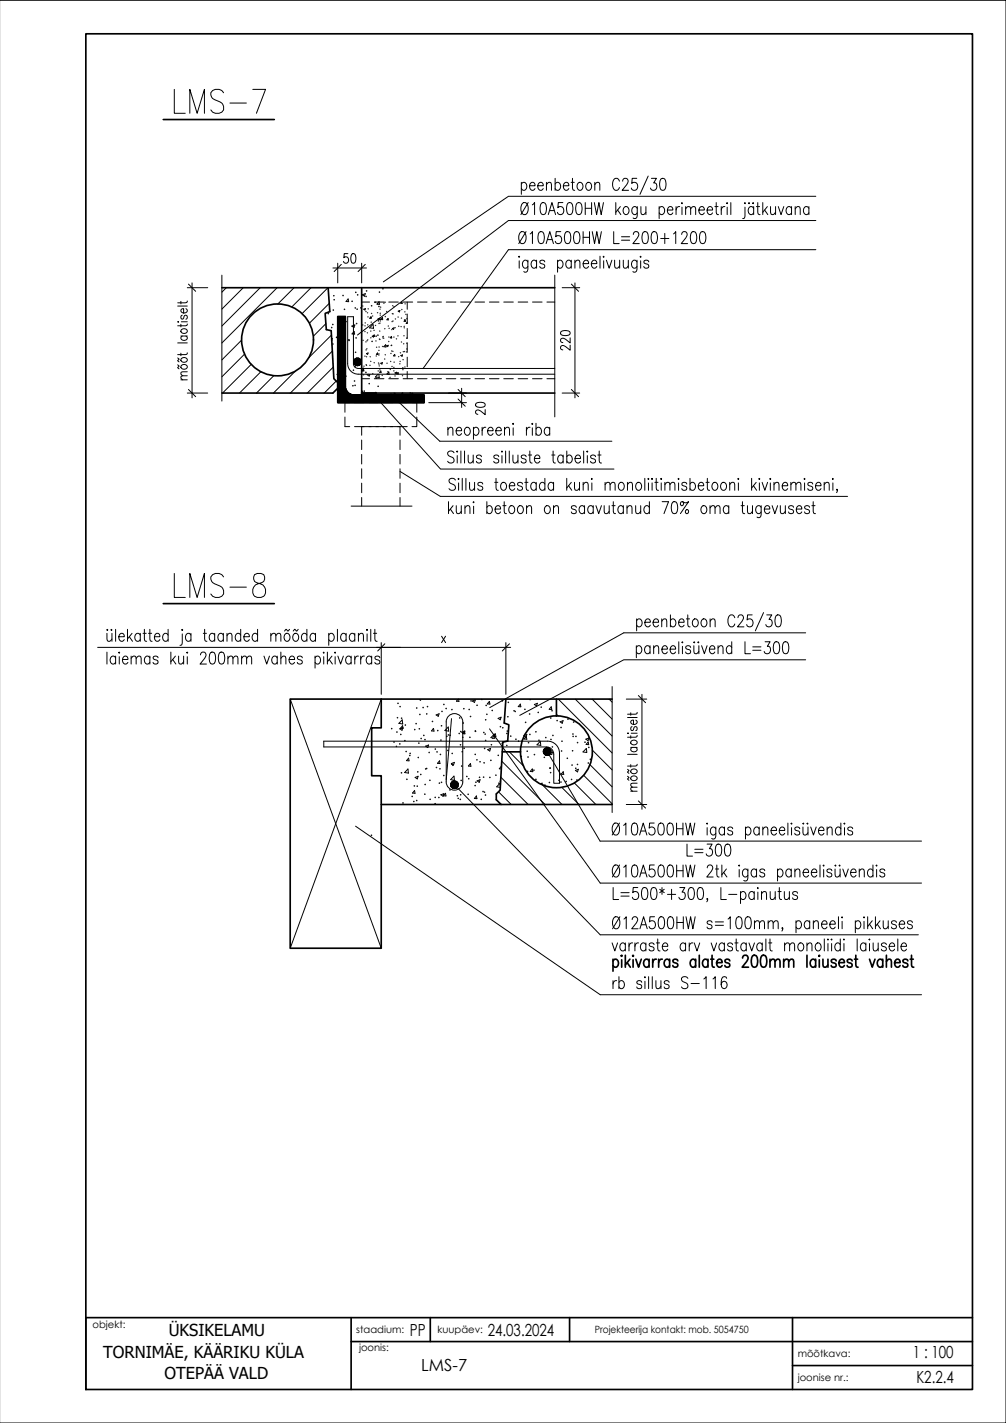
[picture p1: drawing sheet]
<svg xmlns="http://www.w3.org/2000/svg" width="210mm" height="297mm" viewBox="0 0 210 297" stroke-linecap="round" stroke-linejoin="round" font-family="sans-serif">
<defs><g id="words">
<text font-size="9.3" x="35.6" y="25">LMS-7</text>
<text font-size="8.8" x="35.6" y="125.9">LMS-8</text>
<g font-size="5.7">
<text x="107.2" y="52.2">Ø10A500HW L=200+1200</text>
<text x="142.5" y="179.9">L=300</text>
</g>
<g font-size="3.5">
<text x="85.5" y="278.9">PP</text>
<text x="101.8" y="278.9">24.03.2024</text>
<text x="87.9" y="286.2">LMS-7</text>
<text x="190.5" y="283.5">1 : 100</text>
<text x="191.2" y="288.7">K2.2.4</text>
</g>
<g font-size="3.4">
<text x="35.2" y="278.8">ÜKSIKELAMU</text>
<text x="21.5" y="283.4">TORNIMÄE, KÄÄRIKU KÜLA</text>
<text x="34.3" y="288">OTEPÄÄ VALD</text>
</g>
<g font-size="2.1">
<text x="19.3" y="277.2">objekt:</text>
<text x="74.3" y="278.2">staadium:</text>
<text x="74.9" y="282">joonis:</text>
<text x="91.3" y="278.2">kuupäev:</text>
<text x="124.1" y="278.2">Projekteerija kontakt: mob. 5054750</text>
<text x="166.4" y="283.2">mõõtkava:</text>
<text x="166.4" y="288.2">joonise nr.:</text>
</g>
</g></defs>
<g fill="none" stroke="#000" stroke-width=".21">
<path d="M-.1 .1h210v296.9h-210M108.8 38.4a.56 .56 0 0 1 .5-.4 .56 .56 0 0 1 .5 .4 .76 .76 0 0 1 0 .9 .76 .76 0 0 1-.8 .3l-.2-.2M108.8 38.1v2.5M110.5 38.8h1.1v-.3a.54 .54 0 0 0-.4-.5 .54 .54 0 0 0-.6 .4 .76 .76 0 0 0 0 .9 .76 .76 0 0 0 .8 .3l.2-.2M112.2 38.8h1.2v-.3a.54 .54 0 0 0-.5-.5 .54 .54 0 0 0-.6 .4 .76 .76 0 0 0 0 .9 .76 .76 0 0 0 .9 .3l.2-.2M114 38.5l.5-.4 .5 .1 .1 1.5M114 38.1v1.6M115.8 38.4a.56 .56 0 0 1 .6-.4 .56 .56 0 0 1 .5 .4 .76 .76 0 0 1 0 .9 .76 .76 0 0 1-.9 .3l-.2-.2M115.8 37.2v2.5M117.5 38.8h1.2v-.3a.54 .54 0 0 0-.5-.5 .54 .54 0 0 0-.6 .4 .76 .76 0 0 0 0 .9 .76 .76 0 0 0 .9 .3l.2-.2M119.2 38.1h.6M119.4 37.2v2.1l.1 .3 .4 .1"/>
<path d="M120.7 38.2a.53 .53 0 0 1 .8 .2 .76 .76 0 0 1 .1 .9 .76 .76 0 0 1-.9 .3 1.02 1.02 0 0 1 0-1.4zM122.5 38.2a.53 .53 0 0 1 .8 .2 .76 .76 0 0 1 .1 .9 .76 .76 0 0 1-.9 .3 1.02 1.02 0 0 1 0-1.4zM124.1 38.5l.5-.4 .5 .1 .1 1.5M124.1 38.1v1.6M129.2 37.8a.67 .67 0 0 0-.6-.6 .67 .67 0 0 0-.7 .6 1.57 1.57 0 0 0 .5 1.9 .71 .71 0 0 0 .8-.6M129.9 37.8l.1-.3 .3-.3h.4l.3 .3a.92 .92 0 0 1-.2 1l-1 1.2h1.4M132.9 37.2h-1l-.1 1.1a.77 .77 0 0 1 1.1 .1 .77 .77 0 0 1 0 1 .77 .77 0 0 1-1.1 .1l-.1-.2M135.2 36.8l-1.7 3.8M135.9 37.2h1.1l-.6 1a.74 .74 0 0 1 .6 1.1 .74 .74 0 0 1-1.3 0M137.9 37.3l.5-.1a1.22 1.22 0 0 1 .6 1.5l-.3 .9-.5 .1a1.22 1.22 0 0 1-.6-1.4zM40.1 59.1v24M46.3 57.4v26.3"/>
<path d="M69.5 55.9h7M70.5 54.9v4.2M72.6 52.9h-.8l-.1 .9a.61 .61 0 0 1 .9 .1 .61 .61 0 0 1 0 .8 .61 .61 0 0 1-.9 .1v-.2M73.4 53l.4-.1a1.18 1.18 0 0 1 .4 1.7l-.2 .2-.3 .1a1.18 1.18 0 0 1-.4-1.6zM75.5 54.9v4.2M108.3 54.4v1.6M109.1 42.4l.2-.1a1.1 1.1 0 0 1 .9 1.5l-.1 .4a.67 .67 0 0 1-.7 .6 .67 .67 0 0 1-.6-.6 1.77 1.77 0 0 1 .3-1.8zM110.1 54.3l-.1 2.3-.2 .2-.5-.1M110.1 54.7a.55 .55 0 0 0-.5-.4 .55 .55 0 0 0-.5 .4 .76 .76 0 0 0 0 .9 .76 .76 0 0 0 .9 .3l.1-.3M110.2 42.3l-1.5 2.5M111.1 42.8l.4-.5v2.5M112 54.7a.55 .55 0 0 0-.6-.4 .55 .55 0 0 0-.5 .4 .76 .76 0 0 0 0 .9 .76 .76 0 0 0 .9 .3l.2-.3"/>
<path d="M112 54.3v1.7M113 42.4l.4-.1a1.22 1.22 0 0 1 .6 1.4l-.3 1-.4 .1a1.22 1.22 0 0 1-.6-1.4zM113.7 54.7a.55 .55 0 0 0-.6-.4 .55 .55 0 0 0-.5 .4 1.05 1.05 0 0 0 1 .6l.1 .3a.55 .55 0 0 1-.6 .4 .55 .55 0 0 1-.5-.4M114.4 44.8l.8-2.5 .7 2.5M114.7 44h.9M115.8 57.4v29.6M116.3 54.7a.55 .55 0 0 1 .6-.4 .55 .55 0 0 1 .5 .4 .76 .76 0 0 1 0 .9 .76 .76 0 0 1-.9 .3l-.2-.3M116.3 54.3v2.5M117.4 42.3h-.9l-.1 1.1a.81 .81 0 0 1 1.3 .4 .81 .81 0 0 1-.9 1l-.3-.1-.2-.4M118.5 42.4l.5-.1a1.22 1.22 0 0 1 .5 1.4l-.2 1-.5 .1a1.22 1.22 0 0 1-.6-1.4zM119.2 54.7a.55 .55 0 0 0-.5-.4 .55 .55 0 0 0-.6 .4 .76 .76 0 0 0 0 .9 .76 .76 0 0 0 .9 .3l.2-.3M119.2 54.3v1.7"/>
<path d="M120 54.8l.4-.5 .5 .1 .1 1.6M120 54.3v1.7M120 59.1v24M120.4 42.4l.5-.1a1.22 1.22 0 0 1 .5 1.4l-.2 1-.5 .1a1.22 1.22 0 0 1-.6-1.4zM121.7 55h1.1v-.2a.54 .54 0 0 0-.5-.5 .54 .54 0 0 0-.5 .4 .76 .76 0 0 0-.1 .9 .76 .76 0 0 0 .9 .3l.2-.3M122.1 42.3v2.5M122.1 43.5h1.3M123.4 55h1.1v-.2a.54 .54 0 0 0-.4-.5 .54 .54 0 0 0-.6 .4 .76 .76 0 0 0 0 .9 .76 .76 0 0 0 .8 .3l.2-.3M123.4 42.3v2.5M124 42.3l.5 2.5 .5-2.5 .4 2.5 .5-2.5M125.2 53.5v2.5M126 54.4v1.6"/>
<path d="M126.5 54.3l.6 1.7 .6-1.7M128.2 54.3l.1 1.6 .5 .1 .5-.5M128.5 42.3v2.5M128.9 43.8l.6 1M129.3 54.3v1.7M129.4 43.1l-.9 1.2M130.1 54.3v1.6l.5 .1 .5-.5M130.3 43.2l.2-.1a.84 .84 0 0 1 .8 .9 .84 .84 0 0 1-.8 .8 .99 .99 0 0 1-.2-1.6zM131.1 54.3v1.7M132.9 54.3l-.1 2.3-.3 .2-.4-.1M132.9 54.7a.55 .55 0 0 0-.5-.4 .55 .55 0 0 0-.5 .4 .76 .76 0 0 0-.1 .9 .76 .76 0 0 0 .9 .3l.2-.3M133 43.1l-.1 2.3a.48 .48 0 0 1-.8 .1"/>
<path d="M133 43.5l-.4-.4a.84 .84 0 0 0-.8 .9 .84 .84 0 0 0 .8 .8l.4-.4M133.7 54.4v1.6M133.7 43.1l.1 1.6 .5 .1 .5-.5M134.8 43.1v1.7M135.4 54.7a.55 .55 0 0 0-.5-.4 .55 .55 0 0 0-.6 .4 1.05 1.05 0 0 0 1 .6l.1 .3a.55 .55 0 0 1-.5 .4 .55 .55 0 0 1-.6-.4M137.5 43.5l.4-.4a.84 .84 0 0 1 .8 .9 .84 .84 0 0 1-.8 .8l-.4-.4M137.5 43.1v2.5M139.2 43.8h1.2v-.2a.54 .54 0 0 0-.5-.5 .54 .54 0 0 0-.6 .4 .76 .76 0 0 0 0 .9 .76 .76 0 0 0 .9 .3l.2-.3M141.1 43.1v1.7M141.8 43.1a.68 .68 0 0 0-.7 .7M142.3 42.3v.2zM142.3 43.2v1.6"/>
<path d="M143.1 43.6l.4-.5 .5 .1 .1 1.6M143.1 43.1v1.7M144.1 43.6l.5-.5 .5 .1 .1 1.6M145.8 43.8h1.2v-.2a.54 .54 0 0 0-.5-.5 .54 .54 0 0 0-.6 .4 .76 .76 0 0 0 0 .9 .76 .76 0 0 0 .9 .3l.2-.3M147.5 43.8h1.2v-.2a.54 .54 0 0 0-.5-.5 .54 .54 0 0 0-.6 .4 .76 .76 0 0 0 0 .9 .76 .76 0 0 0 .9 .3l.2-.3M149.2 43.1h.6M149.4 42.3v2l.1 .4 .4 .1M150.5 43.1v1.7M151.2 43.1a.68 .68 0 0 0-.7 .7M151.7 42.3v.2zM151.7 43.2v1.6M152.5 42.3v2.5"/>
<path d="M155.4 42.3v.2zM155.4 43.2v1.9l-.1 .4-.3 .1M156.3 42.3v.2zM157.2 42.3v.2zM157.3 43.5l-.4-.4a.84 .84 0 0 0-.8 .9 .84 .84 0 0 0 .8 .8l.4-.4M157.3 43.1v1.7M157.8 43.1h.7M158.1 42.3v2l.1 .4 .4 .1M159.2 42.3v2.5M159.5 43.8l.7 1M160.1 43.1l-.9 1.2M160.8 43.1l.1 1.6 .4 .1 .5-.5"/>
<path d="M161.8 43.1v1.7M162.4 43.1l.6 1.7 .5-1.7M165.2 43.5l-.4-.4a.84 .84 0 0 0-.8 .9 .84 .84 0 0 0 .8 .8l.4-.4M165.2 43.1v1.7M165.9 43.6l.5-.5 .5 .1 .1 1.6M165.9 43.1v1.7M168.8 43.5l-.4-.4a.84 .84 0 0 0-.8 .9 .84 .84 0 0 0 .8 .8l.4-.4M168.8 43.1v1.7M170.2 41h-64.1l-26.1 17.8M170.2 46h-64.1l-31.5 23.9M170.2 52.1h-64.1l-17.8 24.8M37.1 76.2l.3 .2-.3 .3 .3 .3"/>
<path d="M37.1 74.7l.3 .2-.3 .3 .3 .4M37.1 67.2h.2zM37.1 71.6h2M37.1 63.9h2M37.7 79.3h1.4M37.7 62.9v.5M37.7 67.7v.5M37.7 73.7v.5M37.7 70.1h1.4M37.8 76.3a.63 .63 0 0 1 .8-.2 .63 .63 0 0 1 .4 .7 .63 .63 0 0 1-.8 .3 .63 .63 0 0 1-.4-.8zM37.8 74.9a.63 .63 0 0 1 .8-.3 .63 .63 0 0 1 .4 .8 .63 .63 0 0 1-.8 .2 .63 .63 0 0 1-.4-.7zM37.8 68.8a.64 .64 0 0 1 .9-.2 .64 .64 0 0 1 .3 .8 .64 .64 0 0 1-.8 .2 .64 .64 0 0 1-.4-.8z"/>
<path d="M37.8 67.2h1.3M38 70.1l-.2 .2a.65 .65 0 0 0 .5 .8 .65 .65 0 0 0 .8-.4v-.3l-.3-.3M38 65.8a.44 .44 0 0 0-.3 .4 .44 .44 0 0 0 .3 .4l.3-.2 .2-.5 .3-.1a.44 .44 0 0 1 .3 .4 .44 .44 0 0 1-.3 .4M38.8 64.4a.44 .44 0 0 1 .3 .4 .44 .44 0 0 1-.3 .5h-.5a.54 .54 0 0 1-.6-.6l.2-.2 .4-.1v.9M39.1 78.4l-1.3 .1-.1 .4 .4 .4M39.1 77.6l-1.3 .1-.1 .4 .4 .3M39.1 73.6l-.1 .4h-.3h-1.6M39.1 67.6l-.1 .3-.3 .1h-1.6M39.1 62.8l-.1 .3-.3 .1h-1.6M39.1 60.1h4.2M47.2 60.1l-.9 .9M50.4 71l-4.1 4.1"/>
<path d="M50.8 60.1l-4.5 4.4M51 73.9l-4.7 4.8M52.4 76.1l-6 5.9M54.3 60.1l-8 8M54.4 77.6l-4.4 4.4M57.1 78.4l-3.6 3.6M57.8 60.1l-11.5 11.5M61.4 60.1l-3.4 3.4M61.6 77.5l-4.6 4.5M64.9 60.1l-4 4M68 67.6l-2.6 2.6M68.4 60.1l-5.4 5.4"/>
<path d="M68.7 63.3l-4.1 4.2M69.2 69.9l-4.8 4.8M69.3 73.3l-8.7 8.7M69.5 76.6l-5.4 5.4M70.2 79.5l-2.5 2.5M70.5 66.5l.4-.4-.4 .4M70.5 66.6l.5-.5-.5 .6M70.5 68l1.6-1.6-1.6 1.6M70.5 69.5l1.6-1.6-1.6 1.7M70.5 69.9l1.6-1.6-1.6 1.6M70.5 70.1l1.6-1.6-1.6 1.7M70.5 71.1l1.6-1.6-1.6 1.6"/>
<path d="M70.5 71.3l1.6-1.6-1.6 1.6M70.5 71.5l1.6-1.7-1.6 1.7M70.5 71.7l1.6-1.6-1.6 1.6M70.5 71.8l1.6-1.6-1.6 1.7M70.5 72.7l1.6-1.6-1.6 1.7M70.5 72.9l1.6-1.6-1.6 1.7M70.5 73.2l1.6-1.6-1.6 1.7M70.5 74.5l1.6-1.6-1.6 1.6M70.5 74.7l1.6-1.7-1.6 1.7M70.5 74.9l1.6-1.7-1.6 1.7M70.5 75.1l1.6-1.6-1.6 1.7M70.5 76l1.6-1.6-1.6 1.7"/>
<path d="M70.5 76.4l1.6-1.6-1.6 1.7M70.5 79.3l1.6-1.6-1.6 1.7M70.5 79.7l1.6-1.7-1.6 1.7M70.5 79.8l1.6-1.6-1.6 1.6M70.5 66.1h.1M70.6 66.1l-.1 .1M70.7 66.1l-.2 .1M70.7 66.1l-.2 .2M70.8 66.1l-.3 .3M70.9 66.1l-.4 .4M71.1 66.1l-.6 .6M71.2 66.1l-.7 .7"/>
<path d="M71.3 66.1l-.8 .7M71.4 66.1l-.9 .9M71.5 66.1l-1 1 1-1M71.6 66.1l-1.1 1M71.6 66.1l-1.1 1.2 1.2-1.2M71.8 66.1l-1.3 1.3M71.8 66.1l-1.3 1.4 1.4-1.4M72 66.1l-1.5 1.5M72.1 68.6l-1.6 1.7-.4 .1 .4 .2 1.6-1.7M72.1 66.1l-1.6 1.6M72.1 66.2l-1.6 1.6M72.1 66.3l-1.6 1.6"/>
<path d="M72.1 66.4l-1.6 1.7M72.1 66.4l-1.6 1.7 1.6-1.6M72.1 66.5l-1.6 1.7M72.1 66.7l-1.6 1.6 1.6-1.7-1.6 1.7M72.1 66.7l-1.6 1.7M72.1 66.9l-1.6 1.6 1.6-1.7-1.6 1.7M72.1 66.9l-1.6 1.7M72.1 67l-1.6 1.7M72.1 67.1l-1.6 1.7M72.1 67.2l-1.6 1.6M72.1 67.3l-1.6 1.6M72.1 67.3l-1.6 1.7"/>
<path d="M72.1 67.4l-1.6 1.7M72.1 67.5l-1.6 1.6M72.1 67.5l-1.6 1.7M72.1 67.6l-1.6 1.7M72.1 67.7l-1.6 1.7 1.6-1.6M72.1 67.8l-1.6 1.6M72.1 68l-1.6 1.6 1.6-1.6M72.1 68.1l-1.6 1.6M72.1 68.2l-1.6 1.6M72.1 68.4l-1.6 1.6 1.6-1.6M72.1 68.4l-1.6 1.7M72.1 68.6l-1.6 1.6"/>
<path d="M72.1 68.7l-1.6 1.6M72.1 68.7l-1.6 1.7M72.1 68.8l-1.6 1.6M72.1 68.9l-1.6 1.6M72.1 69l-1.6 1.7M72.1 69.1l-1.6 1.7M72.1 69.2l-1.6 1.6M72.1 69.2l-1.6 1.7M72.1 69.3l-1.6 1.7M72.1 69.4l-1.6 1.7 1.6-1.7M72.1 69.5l-1.6 1.7 1.6-1.6M72.1 69.6l-1.6 1.7"/>
<path d="M72.1 69.8l-1.6 1.6 1.6-1.6M72.1 69.9l-1.6 1.7 1.6-1.7M72.1 70l-1.6 1.6M72.1 70.1l-1.6 1.7 1.6-1.7M72.1 70.3l-1.6 1.6M72.1 70.4l-1.6 1.6M72.1 70.4l-1.6 1.7M72.1 70.5l-1.6 1.7M72.1 70.6l-1.6 1.6M72.1 70.7l-1.6 1.6M72.1 70.7l-1.6 1.7M72.1 70.8l-1.6 1.6"/>
<path d="M72.1 70.9l-1.6 1.6M72.1 70.9l-1.6 1.7M72.1 71l-1.6 1.7 1.6-1.7M72.1 71.2l-1.6 1.6 1.6-1.6M72.1 71.2l-1.6 1.7M72.1 71.4l-1.6 1.6 1.6-1.6M72.1 71.5l-1.6 1.6M72.1 71.5l-1.6 1.7 1.6-1.6M72.1 71.7l-1.6 1.6 1.6-1.6M72.1 71.8l-1.6 1.6M72.1 71.8l-1.6 1.7M72.1 71.9l-1.6 1.7"/>
<path d="M72.1 72l-1.6 1.6M72.1 72.1l-1.6 1.6M72.1 72.1l-1.6 1.7M72.1 72.2l-1.6 1.6M72.1 72.3l-1.6 1.6M72.1 72.4l-1.6 1.6M72.1 72.4l-1.6 1.7M72.1 72.5l-1.6 1.6M72.1 72.6l-1.6 1.6M72.1 72.6l-1.6 1.7M72.1 72.8l-1.6 1.5M72.1 72.8l-1.6 1.7"/>
<path d="M72.1 72.9l-1.6 1.7 1.6-1.6M72.1 73.1l-1.6 1.6 1.6-1.6M72.1 73.2l-1.6 1.6M72.1 73.3l-1.6 1.7 1.6-1.7M72.1 73.5l-1.6 1.5M72.1 73.6l-1.6 1.6M72.1 73.7l-1.6 1.6M72.1 73.8l-1.6 1.6M72.1 73.8l-1.6 1.7M72.1 73.9l-1.6 1.6M72.1 74l-1.6 1.6M72.1 74l-1.6 1.7"/>
<path d="M72.1 74.1l-1.6 1.7M72.1 74.2l-1.6 1.6M72.1 74.3l-1.6 1.7M72.1 74.4l-1.6 1.7M72.1 74.5l-1.6 1.6 1.6-1.6M72.1 74.7l-1.6 1.5M72.1 74.7l-1.6 1.6M72.1 74.9l-1.6 1.6 1.6-1.6M72.1 75l-1.6 1.6M72.1 75.1l-1.6 1.6M72.1 75.1l-1.6 1.7M72.1 75.2l-1.6 1.7"/>
<path d="M72.1 75.3l-1.6 1.7M72.1 75.4l-1.6 1.6M72.1 75.4l-1.6 1.7M72.1 75.5l-1.6 1.7M72.1 75.6l-1.6 1.7M72.1 75.7l-1.6 1.6M72.1 75.8l-1.6 1.6M72.1 75.8l-1.6 1.7M72.1 75.9l-1.6 1.6M72.1 76l-1.6 1.6M72.1 76l-1.6 1.7 1.6-1.6-1.6 1.7 1.6-1.6-1.6 1.7M72.1 76.3l-1.6 1.6"/>
<path d="M72.1 76.4l-1.6 1.6 1.6-1.5-1.6 1.6 1.6-1.6-1.6 1.9M72.1 76.7l-1.6 1.7M72.1 76.8l-1.6 1.6M72.1 76.8l-1.6 1.7M72.1 76.9l-1.6 1.7M72.1 77l-1.6 1.7M72.1 77.1l-1.6 1.6M72.1 77.1l-1.6 1.7M72.1 77.2l-1.6 1.7M72.1 77.3l-1.6 1.6M72.1 77.4l-1.6 1.6M72.1 77.4l-1.6 1.7"/>
<path d="M72.1 77.5l-1.6 1.7 1.6-1.6M72.1 77.6l-1.6 1.6M72.1 77.7l-1.6 1.7 1.6-1.6M72.1 77.8l-1.6 1.7M72.1 77.9l-1.6 1.6M72.1 78l-1.6 1.6M72.1 78.1l-1.6 1.7 1.6-1.6M72.1 78.3l-1.6 1.6 1.6-1.6M72.1 78.3l-1.6 1.7M72.1 78.5l-1.6 1.7M72.1 78.6l-1.6 1.7M72.1 78.7l-1.6 1.6"/>
<path d="M72.1 78.8l-1.6 1.6M72.1 78.8l-1.6 1.7M72.1 78.9l-1.6 1.7M72.1 79l-1.6 1.6M72.1 79.1l-1.6 1.6M72.1 79.1l-1.6 1.7M72.1 79.3l-1.6 1.6 1.6-1.5M72.1 79.4l-1.6 1.6M72.1 79.5l-1.6 1.6 1.6-1.5M72.1 79.7l-1.6 1.6 1.6-1.6M72.1 79.7l-1.6 1.7M72.1 79.9l-1.6 1.6 1.6-1.6"/>
<path d="M72.6 62.4l.1 .6-.5-.1zM73.4 68.1l.6-.3-.1 .6zM73.9 69.2l.1 .5h-.5zM75.6 61.5l.6-.2-.2 .5zM76.8 78.1l-.2 .1 .4 .3 .2-.4M77.8 67.7l-.7 .8M77.8 67.7l.1 .8-.8-.1M78.9 78.1l-.6 .6M79.1 78.1v.7l-.8-.1M79.1 63l.1 .5h-.5zM80 70.2v.1M117.1 69.2l.7-.2a.86 .86 0 0 1 1.2 .6 1.18 1.18 0 0 1-1.7 .4l-.3-.4z"/>
<path d="M117.3 60.1h3.7M119 72v1.1l-1-.8-.7-.2-.2 .2-.1 .4 .4 .3M119 70.5v1.1l-1-.8-.7-.2-.2 .1-.1 .5 .4 .3M39.1 82h4.2M70.5 80l1.6-1.6-1.6 1.7M70.5 80.9l1.6-1.7-1.6 1.7M70.5 81.1l1.6-1.7-1.6 1.7M70.5 81.2l1.6-1.6-1.6 1.7M70.5 81.4l1.6-1.6-1.6 1.7M70.5 81.6l1.6-1.6-1.6 1.6M70.5 83l1.7-1.7-1.7 1.8M70.5 83.2l1.7-1.8-1.7 1.9"/>
<path d="M70.5 83.6l1.9-1.9-1.9 2M70.7 84l2.1-1.9-2 1.9M70.9 84l2-1.9-1.9 1.9M71.4 84l1.8-1.7-1.7 1.7M71.6 84l1.7-1.6-1.7 1.6M71.8 84l1.7-1.6-1.6 1.6M72.1 80l-1.6 1.7M72.1 80.1l-1.6 1.7M72.1 80.2l-1.6 1.6M72.1 80.2l-1.6 1.7M72.1 80.3l-1.6 1.7M72.1 80.4l-1.6 1.6"/>
<path d="M72.1 80.5l-1.6 1.6M72.1 80.5l-1.6 1.7M72.1 80.6l-1.6 1.7M72.1 80.7l-1.6 1.7 1.6-1.6M72.1 80.8l-1.6 1.7M72.1 80.9l-1.6 1.6M72.1 80.9l-1.6 1.7M72.1 81l-1.6 1.6M72.1 81l-1.6 1.7 1.6-1.7M72.1 81.1l-1.6 1.7 1.6-1.7M72.1 81.1l-1.6 1.7M72.1 81.2l-1.6 1.7"/>
<path d="M72.2 81.2l-1.7 1.8M72.2 81.4l-1.7 1.7M72.3 81.5l-1.8 1.8M72.3 81.5l-1.8 1.9M72.3 81.6l-1.8 1.9M72.3 81.6l-1.8 1.8M72.4 81.6l-1.9 2M72.5 81.8l-2 2 2-2M72.5 81.8l-2 2.1M72.5 81.8l-2 2.2 2.1-2.1-2.1 2.1M72.6 82l-2 2M72.6 84l1.7-1.5-1.6 1.5"/>
<path d="M72.7 82l-2 2M72.8 82.1l-2 1.9M72.9 82.2l-1.9 1.8M73 82.2l-1.9 1.8 1.9-1.7M73 82.2l-1.8 1.8 1.9-1.7M73.1 82.3l-1.7 1.7M73.3 82.3l-1.8 1.7M73.4 82.4l-1.7 1.6M73.5 84l1.7-1.5-1.6 1.5M73.5 82.4l-1.6 1.6M73.6 82.4l-1.7 1.6M73.6 82.4l-1.6 1.6"/>
<path d="M73.7 82.4l-1.6 1.6M73.7 84l1.7-1.5-1.6 1.5M73.8 82.5l-1.7 1.5 1.9-1.5-1.6 1.5 1.6-1.5-1.6 1.5 1.7-1.5M73.9 84l1.6-1.5-1.6 1.5M74.2 82.5l-1.7 1.5M74.2 82.5l-1.6 1.5 1.7-1.5M74.4 82.5l-1.6 1.5 1.6-1.5M74.5 82.5l-1.7 1.5M74.6 82.5l-1.7 1.5M74.6 82.5l-1.6 1.5M74.7 82.5l-1.6 1.5M74.8 82.5l-1.7 1.5"/>
<path d="M74.8 82.5l-1.6 1.5M74.9 82.5l-1.6 1.5M75 82.5l-1.7 1.5M75.1 82.5l-1.7 1.5M75.2 82.5l-1.6 1.5M75.3 84l1.6-1.5-1.6 1.5M75.3 82.5l-1.7 1.5 1.7-1.5M75.5 82.5l-1.7 1.5 1.7-1.5M75.6 82.5l-1.6 1.5M75.6 84l1.7-1.5-1.6 1.5M75.7 82.5l-1.7 1.5M75.8 82.5l-1.7 1.5"/>
<path d="M75.9 82.5l-1.7 1.5 1.7-1.5-1.6 1.5M76 82.5l-1.6 1.5 1.7-1.5M76 82.5l-1.7 1.5M76.2 82.5l-1.7 1.5M76.2 82.5l-1.6 1.5M76.3 82.5l-1.6 1.5M76.4 82.5l-1.7 1.5M76.5 82.5l-1.7 1.5M76.6 82.5l-1.7 1.5M76.6 82.5l-1.6 1.5M76.7 82.5l-1.7 1.5M76.8 82.5l-1.7 1.5"/>
<path d="M76.8 84l1.7-1.5-1.7 1.5M76.8 82.5l-1.6 1.5 1.7-1.5M77 82.5l-1.6 1.5M77.1 82.5l-1.6 1.5M77.2 82.5l-1.6 1.5 1.7-1.5M77.3 84l1.7-1.5-1.7 1.5M77.3 82.5l-1.5 1.5M77.5 82.5l-1.6 1.5M77.6 82.5l-1.7 1.5 1.7-1.5M77.7 82.5l-1.7 1.5M77.7 82.5l-1.6 1.5M77.8 82.5l-1.6 1.5"/>
<path d="M77.9 82.5l-1.7 1.5M78 82.5l-1.7 1.5M78 82.5l-1.6 1.5M78.1 82.5l-1.6 1.5M78.2 82.5l-1.7 1.5M78.2 82.5l-1.6 1.5M78.3 82.5l-1.6 1.5M78.4 82.5l-1.7 1.5M78.5 82.5l-1.6 1.5 1.6-1.5M78.6 82.5l-1.7 1.5M78.7 82.5l-1.6 1.5M78.7 82.5l-1.5 1.5"/>
<path d="M78.9 82.5l-1.6 1.5 1.6-1.5M78.9 84l1.7-1.5-1.6 1.5M79 82.5l-1.5 1.5M79.1 82.5l-1.6 1.5M79.2 82.5l-1.6 1.5 1.7-1.5M79.2 84l1.7-1.5-1.6 1.5M79.4 82.5l-1.7 1.5M79.4 82.5l-1.6 1.5M79.5 82.5l-1.6 1.5M79.6 82.5l-1.7 1.5M79.6 82.5l-1.6 1.5M79.7 82.5l-1.6 1.5"/>
<path d="M79.8 82.5l-1.6 1.5M79.9 82.5l-1.7 1.5M79.9 82.5l-1.6 1.5M80 82.5l-1.6 1.5M80.1 82.5l-1.7 1.5M80.2 82.5l-1.7 1.5M80.2 82.5l-1.6 1.5M80.3 82.5l-1.6 1.5M80.4 82.5l-1.7 1.5M80.5 82.5l-1.7 1.5M80.5 84l1.7-1.5-1.7 1.5M80.5 82.5l-1.6 1.5 1.6-1.5"/>
<path d="M80.6 82.5l-1.6 1.5 1.7-1.5M80.7 82.5l-1.6 1.5M80.8 82.5l-1.6 1.5 1.6-1.5M80.9 84l1.6-1.5-1.6 1.5M81 82.5l-1.7 1.5M81 82.5l-1.6 1.5M81.1 82.5l-1.6 1.5 12.4 13.9h36.2M81.2 82.5l-1.7 1.5M81.3 82.5l-1.7 1.5M81.3 82.5l-1.6 1.5M81.4 82.5l-1.6 1.5M81.5 82.3l10.3 9.8h35.9"/>
<path d="M81.5 82.5l-1.7 1.5M81.6 82.5l-1.7 1.5M81.6 82.5l-1.6 1.5M81.7 84l1.6-1.5-1.5 1.5M81.7 82.5l-1.6 1.5M81.7 82.5l-1.5 1.5M81.9 82.5l-1.7 1.5M81.9 82.5l-1.6 1.5M82 82.5l-1.6 1.5M82.1 84l1.7-1.5-1.7 1.5M82.1 82.5l-1.7 1.5 1.7-1.5M82.2 82.5l-1.6 1.5"/>
<path d="M82.3 84l1.6-1.5-1.6 1.5M82.3 82h.1M82.3 82.5l-1.7 1.5M82.4 82.5l-1.7 1.5M82.4 84l1.7-1.5-1.6 1.5M82.4 82.5l-1.6 1.5 1.7-1.5M82.6 82.5l-1.7 1.5M82.7 82.5l-1.7 1.5M82.8 82.5l-1.7 1.5M82.8 82.5l-1.6 1.5M82.9 82.5l-1.7 1.5M83 82.5l-1.7 1.5"/>
<path d="M83 82.5l-1.6 1.5M83.1 82.5l-1.6 1.5M83.2 82.5l-1.7 1.5M83.3 82.5l-1.7 1.5M83.3 82.5l-1.6 1.5 1.7-1.5M83.4 84l1.6-1.5-1.6 1.5M83.5 98.4l8.4 5.2h85M83.5 82.5l-1.7 1.5M83.5 82.5l-1.6 1.5 1.7-1.5M83.5 82.5l-1.6 1.5M83.6 84l1.8-1.5-1.7 1.5M83.6 82.5l-1.6 1.5"/>
<path d="M83.8 82.5l-1.6 1.5 1.7-1.5M84 82.5l-1.7 1.5 1.7-1.5M84.2 82.5l-1.7 1.5M84.2 82.5l-1.6 1.5 1.6-1.5M84.3 82.5l-1.7 1.5M84.4 82.5l-1.7 1.5M84.4 82.5l-1.6 1.5M84.5 82.5l-1.6 1.5M84.6 82.5l-1.7 1.5M84.7 82.5l-1.7 1.5M84.7 82.5l-1.6 1.5M84.8 82.5l-1.6 1.5"/>
<path d="M84.9 82.5l-1.7 1.5M84.9 84l1.7-1.5-1.6 1.5M85 82.5l-1.7 1.5M85.1 82.5l-1.6 1.5 1.6-1.5M85.2 82.5l-1.7 1.5M85.3 82.5l-1.7 1.5 1.7-1.5M85.5 82.5l-1.6 1.5M85.5 82.5l-1.7 1.5M85.7 82.5l-1.6 1.5M85.7 82.5l-1.7 1.5M85.8 82.5l-1.6 1.5M85.9 82.5l-1.6 1.5"/>
<path d="M86 82.5l-1.7 1.5M86.1 82.5l-1.7 1.5M86.1 82.5l-1.6 1.5M86.2 82.5l-1.6 1.5M86.3 82.5l-1.7 1.5M86.4 82.5l-1.7 1.5M86.4 82.5l-1.6 1.5M86.5 82.5l-1.6 1.5M86.5 84l1.7-1.5-1.6 1.5M86.7 82.5l-1.7 1.5M86.7 82.5l-1.6 1.5M86.8 82.5l-1.6 1.5"/>
<path d="M86.9 82.5l-1.7 1.5M86.9 82.5l-1.6 1.5M87 82.5l-1.6 1.5M87.1 82.5l-1.6 1.5M87.2 82.5l-1.7 1.5M87.2 82.5l-1.6 1.5M87.3 82.5l-1.6 1.5M87.4 82.5l-1.7 1.5 1.7-1.5M87.5 82.5l-1.7 1.5M87.5 82.5l-1.6 1.5M87.6 82.5l-1.6 1.5M87.7 82.5l-1.7 1.5"/>
<path d="M87.8 82.5l-1.7 1.5M87.8 82.5l-1.6 1.5M87.9 82.5l-1.7 1.5M88 82.5l-1.7 1.5M88.1 82.5l-1.7 1.5M88.1 82.5l-1.6 1.5M88.3 82.5l-1.7 1.5M88.3 82.5l-1.6 1.5M88.4 82.5l-1.6 1.5M88.4 82.5l-1.5 1.5M88.5 82.5l-1.6 1.5M88.5 82.6l-1.5 1.4 1.5-1.3"/>
<path d="M88.5 82.7l-1.4 1.3M88.5 82.8l-1.3 1.2M88.5 82.9l-1.2 1.1M88.5 83l-1.1 1M88.5 83.1l-1 .9M88.5 83.2l-.9 .8M88.5 83.2l-.8 .8 .8-.7M88.5 83.4l-.7 .6M88.5 83.5l-.6 .5M88.5 83.6l-.5 .4M88.5 83.7l-.4 .3 .4-.3-.4 .3 .4-.2-.3 .2 .3-.2-.3 .2 .3-.1-.2 .1 .2-.1-.1 .1h.1M89.5 84h7.8"/>
<path d="M93.5 89.7l.4-.5 .5 .1 .1 1.6M93.5 89.2v1.7M93.6 82h3.7M94.7 94.5a.66 .66 0 0 0-.8-.4 .66 .66 0 0 0-.4 .9l.9 .5a.63 .63 0 0 1 .3 .6 .63 .63 0 0 1-.4 .6h-.4l-.5-.4M95.2 89.9h1.1v-.2a.54 .54 0 0 0-.5-.5 .54 .54 0 0 0-.5 .4 .76 .76 0 0 0-.1 .9 .76 .76 0 0 0 .9 .2l.2-.2M95.4 94.1v.3zM95.4 95.1v1.6M95.7 99.9v.2zM96.2 94.1v2.6M96.3 81.1v4M96.4 99.9v2.4M96.9 94.1v2.6"/>
<path d="M97.2 89.3l.2-.1a.84 .84 0 0 1 .7 .8 .84 .84 0 0 1-.7 .9 .99 .99 0 0 1-.2-1.6zM97.2 99.9v2.4M97.7 95l.1 1.5 .5 .2 .4-.5M98.7 95v1.7M98.8 89.6l.4-.4a.84 .84 0 0 1 .7 .8 .84 .84 0 0 1-.7 .9l-.4-.4M98.8 89.2v2.5M99.3 84.2l.8-.2a.86 .86 0 0 1 1.1 .6 1.18 1.18 0 0 1-1.6 .4l-.4-.4zM100.4 95.3a.55 .55 0 0 0-.5-.3 .55 .55 0 0 0-.5 .3 1.05 1.05 0 0 0 1 .6v.4a.55 .55 0 0 1-.5 .4 .55 .55 0 0 1-.5-.4M100.6 89.2v1.7M101.2 85.5v1.1l-.9-.8-.7-.2-.3 .1-.1 .5 .5 .3M101.4 89.2a.68 .68 0 0 0-.8 .7M101.7 89.9h1.2v-.2a.54 .54 0 0 0-.5-.5 .54 .54 0 0 0-.6 .4 .76 .76 0 0 0 0 .9 .76 .76 0 0 0 .9 .2l.2-.2"/>
<path d="M103.5 89.9h1.1v-.2a.54 .54 0 0 0-.5-.5 .54 .54 0 0 0-.5 .4 .76 .76 0 0 0-.1 .9 .76 .76 0 0 0 .9 .2l.2-.2M103.5 99.9v2l.1 .3 .4 .1M104.1 95.3a.55 .55 0 0 0-.6-.3 .55 .55 0 0 0-.5 .3 1.05 1.05 0 0 0 1 .6l.1 .4a.55 .55 0 0 1-.6 .4 .55 .55 0 0 1-.5-.4M104.7 94.1v.3zM104.7 95.1v1.6M105.3 89.7l.4-.5 .5 .1 .1 1.6M105.3 89.2v1.7M105.5 94.1v2.6M106.3 94.1v2.6M107 95l.1 1.5 .5 .2 .5-.5M107.1 88.4v.2zM107.1 89.3v1.6"/>
<path d="M108.1 95v1.7M109.8 95.3a.55 .55 0 0 0-.5-.3 .55 .55 0 0 0-.6 .3 1.05 1.05 0 0 0 1 .6l.1 .4a.55 .55 0 0 1-.5 .4 .55 .55 0 0 1-.6-.4M109.8 99.9v2l.1 .3 .4 .1M109.8 89.2v1.7M110.3 95h.6M110.5 94.1v2.1l.1 .3 .4 .2M110.6 89.2a.68 .68 0 0 0-.8 .7M111.1 88.4v.2zM111.1 89.3v1.6M111.5 95.7h1.1v-.2a.54 .54 0 0 0-.4-.5 .54 .54 0 0 0-.6 .3 .76 .76 0 0 0 0 1 .76 .76 0 0 0 .9 .2l.1-.2M111.8 89.6l.4-.4a.84 .84 0 0 1 .8 .8 .84 .84 0 0 1-.8 .9l-.4-.4M111.8 88.4v2.5"/>
<path d="M113.7 99.9v2.4M114.7 89.6l-.4-.4a.84 .84 0 0 0-.8 .8 .84 .84 0 0 0 .8 .9l.4-.4M114.7 89.2v1.7M115.1 95h.7M115.4 94.1v2.1l.1 .3 .4 .2M117.3 82h3.7M117.5 95.3l-.4-.3a.84 .84 0 0 0-.8 .8 .84 .84 0 0 0 .8 .9l.4-.4M117.5 95v1.7M118.3 99.9v2.4M118.3 95.3l.3-.3a.84 .84 0 0 1 .8 .8 .84 .84 0 0 1-.8 .9l-.3-.4M118.3 94.1v2.6M120 95.7h1.1v-.2a.54 .54 0 0 0-.5-.5 .54 .54 0 0 0-.5 .3 .76 .76 0 0 0-.1 1 .76 .76 0 0 0 .9 .2l.2-.2"/>
<path d="M121.8 94.1v2.6M122.5 94.1v.3zM122.5 95.1v1.6M123.5 99.9v.2zM124.3 95.3a.55 .55 0 0 0-.6-.3 .55 .55 0 0 0-.5 .3 1.05 1.05 0 0 0 1 .6l.1 .4a.55 .55 0 0 1-.6 .4 .55 .55 0 0 1-.5-.4M124.7 95h.7M125 94.1v2.1l.1 .3 .4 .2M134.5 99.9v2.4M135.3 99.9v.2zM136.1 99.9v.2zM136.9 99.9v2l.1 .3 .4 .1M138 99.9v.2z"/>
<path d="M141.6 99.9v.2zM144 99.9v2.4M147.6 99.9v2l.1 .3 .4 .1M154.1 99.9v.2zM156.8 99.9v2.4M158.4 99.9v.2zM160.7 99.9v.2zM167.9 99.9v.2zM173.8 99.9v.2zM73.3 105.6h12.7M93.6 104.7v2.5M94 106.3l.6 .9"/>
<path d="M94.5 105.6l-.9 1.1M95 100.2a.66 .66 0 0 0-.8-.4 .66 .66 0 0 0-.4 .9l.8 .5a.62 .62 0 0 1 .4 .6 .62 .62 0 0 1-.5 .5h-.3l-.5-.3M95.2 105.6l.1 1.5 .5 .1 .4-.5M95.7 100.8v1.5M96.2 105.6v1.6M97 106l.5-.4 .5 .1 .1 1.5M97 105.6v1.6M98 100.7l.1 1.5 .4 .1 .5-.4M98.8 104.7v.3zM98.8 105.7v1.5M99 100.7v1.6M100.7 101a.55 .55 0 0 0-.5-.3 .55 .55 0 0 0-.5 .3l.1 .3 .6 .2a.45 .45 0 0 1 .2 .7 .61 .61 0 0 1-.9-.2"/>
<path d="M101.6 105.9a.56 .56 0 0 1 .5-.4 .56 .56 0 0 1 .5 .4 .76 .76 0 0 1 .1 .9 .76 .76 0 0 1-.9 .3l-.2-.2M101.6 104.7v2.5M103.2 100.7h.7M103.3 106.3h1.1v-.3a.54 .54 0 0 0-.4-.5 .54 .54 0 0 0-.6 .4 .76 .76 0 0 0 0 .9 .76 .76 0 0 0 .8 .3l.2-.2M104.7 100.8l.2-.1a.83 .83 0 0 1 .8 .8 .83 .83 0 0 1-.8 .8 .98 .98 0 0 1-.2-1.5zM104.9 105.6h.7M105.2 104.7v2l.1 .4 .4 .1M106.3 101.4h1.1v-.2a.54 .54 0 0 0-.5-.5 .54 .54 0 0 0-.5 .3 .76 .76 0 0 0-.1 1 .76 .76 0 0 0 .9 .2l.2-.2M106.4 105.7a.53 .53 0 0 1 .9 .2 .76 .76 0 0 1 0 .9 .76 .76 0 0 1-.9 .3 1.02 1.02 0 0 1 0-1.4zM108.2 105.7a.53 .53 0 0 1 .9 .2 .76 .76 0 0 1 0 .9 .76 .76 0 0 1-.9 .3 1.02 1.02 0 0 1 0-1.4zM109 101a.55 .55 0 0 0-.5-.3 .55 .55 0 0 0-.5 .3l.1 .3 .6 .2a.45 .45 0 0 1 .2 .7 .61 .61 0 0 1-.9-.2M109.5 100.7h.7"/>
<path d="M109.9 106l.4-.4 .5 .1 .1 1.5M109.9 105.6v1.6M111.9 101l-.4-.3a.83 .83 0 0 0-.8 .8 .83 .83 0 0 0 .8 .8l.4-.3M111.9 100.7v1.6M113.7 101l-.4-.3a.83 .83 0 0 0-.8 .8 .83 .83 0 0 0 .8 .8l.4-.3M113.9 105.7a.53 .53 0 0 1 .8 .2 .76 .76 0 0 1 .1 .9 .76 .76 0 0 1-.9 .3 1.02 1.02 0 0 1 0-1.4zM115.5 106l.5-.4 .4 .1 .1 1.5M115.5 105.6v1.6M115.5 101l-.4-.3a.83 .83 0 0 0-.8 .8 .83 .83 0 0 0 .8 .8l.4-.3M115.5 100.7v1.6M118.6 101.4l.7 .9M119.2 100.7l-.9 1.2"/>
<path d="M119.9 100.7l.1 1.5 .4 .1 .5-.4M120.3 105.9a.56 .56 0 0 0-.6-.4 .56 .56 0 0 0-.5 .4l.1 .2a1.05 1.05 0 0 1 1 .6v.2a.55 .55 0 0 1-.6 .3 .55 .55 0 0 1-.5-.3M120.9 100.7v1.6M121.7 101.2l.5-.5 .4 .1 .1 1.5M121.7 100.7v1.6M122 105.9a.56 .56 0 0 0-.6-.4 .56 .56 0 0 0-.5 .4 .76 .76 0 0 0 0 .9 .76 .76 0 0 0 .9 .3l.2-.2M122 105.6v1.6M123.5 100.8v1.5M123.8 105.9a.56 .56 0 0 0-.5-.4 .56 .56 0 0 0-.6 .4 .76 .76 0 0 0 0 .9 .76 .76 0 0 0 .9 .3l.2-.2M123.8 105.6v1.6M124.3 105.6l.6 1.6 .6-1.6M126.1 105.6l.1 1.5 .4 .1 .5-.5"/>
<path d="M126.3 101.2l.4-.5 .5 .1 .1 1.5M126.3 100.7v1.6M127.1 105.6v1.6M127.3 101.2l.5-.5 .5 .1v1.5M127.7 105.6h.6M128 104.7v2l.1 .4 .3 .1M129.3 100.8l.2-.1a.83 .83 0 0 1 .8 .8 .83 .83 0 0 1-.8 .8 .98 .98 0 0 1-.2-1.5zM130.1 105.9a.56 .56 0 0 0-.6-.4 .56 .56 0 0 0-.5 .4 .76 .76 0 0 0 0 .9 .76 .76 0 0 0 .9 .3l.2-.2M130.1 105.6v1.6M130.8 106l.5-.4 .5 .1 .1 1.5M130.8 105.6v1.6M130.9 101.2l.5-.5 .5 .1 .1 1.5"/>
<path d="M130.9 100.7v1.6M132.6 105.6l.1 1.5 .5 .1 .5-.5M132.9 100.8l.2-.1a.83 .83 0 0 1 .8 .8 .83 .83 0 0 1-.8 .8 .98 .98 0 0 1-.2-1.5zM133.7 105.6v1.6M135.3 100.8v1.5M135.5 105.9a.56 .56 0 0 0-.5-.4 .56 .56 0 0 0-.6 .4 .76 .76 0 0 0 0 .9 .76 .76 0 0 0 .9 .3l.2-.2M135.5 104.7v2.5M136.1 100.8v1.5M136.6 100.7h.7M138 100.8v1.5M138.2 104.7h1.3l-1 2.5M138.7 101.2l.5-.5 .5 .1 .1 1.5"/>
<path d="M138.7 100.7v1.6M139.8 101.2l.5-.5 .4 .1 .1 1.5M140.3 104.8l.5-.1a1.22 1.22 0 0 1 .6 1.4l-.3 1-.5 .1a1.22 1.22 0 0 1-.5-1.4zM141.6 100.8v1.5M142.4 104.7l.2 .3a.44 .44 0 0 1-.4 .6l-.2-.3 .1-.5a.62 .62 0 0 1 .8 .2l.8-.3-1.7 2.5M143.3 101a.55 .55 0 0 0-.5-.3 .55 .55 0 0 0-.5 .3v.3l.7 .2a.45 .45 0 0 1 .2 .7 .61 .61 0 0 1-.9-.2M144 101l.3-.3a.83 .83 0 0 1 .8 .8 .83 .83 0 0 1-.8 .8l-.3-.3M145.7 101.4h1.1v-.2a.54 .54 0 0 0-.4-.5 .54 .54 0 0 0-.6 .3 .76 .76 0 0 0 0 1 .76 .76 0 0 0 .8 .2l.2-.2M146.5 105.7a.53 .53 0 0 1 .9 .2 .76 .76 0 0 1 0 .9 .76 .76 0 0 1-.9 .3 1.02 1.02 0 0 1 0-1.4zM147.3 100.7h.7M148.1 106l.5-.4 .5 .1 .1 1.5M148.1 105.6v1.6"/>
<path d="M148.8 100.8l.2-.1a.83 .83 0 0 1 .8 .8 .83 .83 0 0 1-.8 .8 .98 .98 0 0 1-.2-1.5zM149.2 106l.5-.4 .4 .1 .1 1.5M150.6 100.8l.2-.1a.83 .83 0 0 1 .8 .8 .83 .83 0 0 1-.8 .8 .98 .98 0 0 1-.2-1.5zM152.1 105.9a.56 .56 0 0 0-.6-.4 .56 .56 0 0 0-.5 .4 .76 .76 0 0 0 0 .9 .76 .76 0 0 0 .9 .3l.2-.2M152.1 105.6v1.6M152.3 101.2l.4-.5 .5 .1 .1 1.5M152.3 100.7v1.6M154.1 100.8v1.5M154.6 105.6h.7M154.9 104.7v2l.1 .4 .4 .1M156 105.6l.1 1.5 .4 .1 .5-.5M157 105.6v1.6"/>
<path d="M157.2 101.4l.7 .9M157.8 100.7l-1 1.2M158.4 100.8v1.5M158.8 105.6l-.1 2.2-.3 .3-.4-.2M158.8 105.9a.56 .56 0 0 0-.5-.4 .56 .56 0 0 0-.5 .4 .76 .76 0 0 0-.1 .9 .76 .76 0 0 0 .9 .3l.2-.2M159 100.7l.6 1.6 .6-1.6M159.5 106.3h1.1v-.3a.54 .54 0 0 0-.4-.5 .54 .54 0 0 0-.6 .4 .76 .76 0 0 0 0 .9 .76 .76 0 0 0 .8 .3l.2-.2M160.7 100.8v1.5M161.1 105.6l.6 1.6 .5-1.6M161.5 101.2l.5-.5 .4 .1 .1 1.5M161.5 100.7v1.6M162.8 105.6l.1 1.5 .5 .1 .5-.5"/>
<path d="M163.2 101.4h1.2v-.2a.54 .54 0 0 0-.5-.5 .54 .54 0 0 0-.6 .3 .76 .76 0 0 0 0 1 .76 .76 0 0 0 .9 .2l.2-.2M163.9 105.6v1.6M165 101.2l.5-.5 .5 .1 .1 1.5M165 100.7v1.6M165.6 105.9a.56 .56 0 0 0-.5-.4 .56 .56 0 0 0-.6 .4l.1 .2a1.05 1.05 0 0 1 1 .6v.2a.55 .55 0 0 1-.5 .3 .55 .55 0 0 1-.6-.3M166.1 101.2l.4-.5 .5 .1 .1 1.5M166.2 106.3h1.1v-.3a.54 .54 0 0 0-.5-.5 .54 .54 0 0 0-.6 .4 .76 .76 0 0 0 0 .9 .76 .76 0 0 0 .9 .3l.2-.2M167.9 100.8v1.5M168.9 105.9a.56 .56 0 0 0-.5-.4 .56 .56 0 0 0-.5 .4l.1 .2a1.05 1.05 0 0 1 .9 .6v.2a.55 .55 0 0 1-.5 .3 .55 .55 0 0 1-.5-.3M169.4 105.6h.7M169.6 101a.55 .55 0 0 0-.5-.3 .55 .55 0 0 0-.6 .3l.1 .3 .7 .2a.45 .45 0 0 1 .2 .7 .61 .61 0 0 1-1-.2M169.7 104.7v2l.1 .4 .4 .1"/>
<path d="M170.2 101.4h1.1v-.2a.54 .54 0 0 0-.5-.5 .54 .54 0 0 0-.5 .3 .76 .76 0 0 0-.1 1 .76 .76 0 0 0 .9 .2l.2-.2M172 101.2l.4-.5 .5 .1 .1 1.5M172 100.7v1.6M173.8 100.8v1.5M174.7 102.2l-.1 .1-.1-.1 .1-.1 .1 .1-.2 .6M20.4 135.1h86.2M22.3 132.2l.1 1.5 .5 .2 .5-.5M22.3 136.1v2.5M22.4 131.4v.2zM23.3 131.4v.2zM23.4 132.2v1.7M24.1 137.3l-.4-.3a.83 .83 0 0 0-.7 .8 .83 .83 0 0 0 .7 .8l.4-.3"/>
<path d="M24.1 131.4v2.5M24.1 137v1.6M24.8 132.9h1.1v-.2a.54 .54 0 0 0-.4-.5 .54 .54 0 0 0-.6 .4 .76 .76 0 0 0 0 .9 .76 .76 0 0 0 .8 .2l.2-.2M24.9 136.1v.3zM24.9 137.1v1.5M25.6 137.7h1.1v-.3a.54 .54 0 0 0-.5-.5 .54 .54 0 0 0-.6 .4 .76 .76 0 0 0 0 .9 .76 .76 0 0 0 .9 .3l.2-.2M26.6 131.4v2.5M27 132.9l.6 1M27.4 137.4l.4-.4 .5 .1 .1 1.5M27.4 137v1.6M27.6 132.2l-1 1.2M28.4 137.4l.5-.4 .5 .1 .1 1.5"/>
<path d="M29.3 132.6l-.4-.4a.83 .83 0 0 0-.8 .8 .83 .83 0 0 0 .8 .9l.4-.4M29.3 132.2v1.7M29.8 132.2h.7M30.1 131.4v2l.1 .3 .4 .2M31 132.2h.6M31.3 131.4v2l.1 .3 .3 .2M31.3 137.3l-.4-.3a.83 .83 0 0 0-.8 .8 .83 .83 0 0 0 .8 .8l.4-.3M31.3 137v1.6M32.2 132.9h1.2v-.2a.54 .54 0 0 0-.5-.5 .54 .54 0 0 0-.6 .4 .76 .76 0 0 0 0 .9 .76 .76 0 0 0 .9 .2l.2-.2M33 137.3a.55 .55 0 0 0-.5-.4 .55 .55 0 0 0-.6 .4l.1 .2 .7 .3a.45 .45 0 0 1 .2 .7 .61 .61 0 0 1-1-.2M35.1 132.6l-.4-.4a.83 .83 0 0 0-.8 .8 .83 .83 0 0 0 .8 .9l.4-.4M35.1 131.4v2.5"/>
<path d="M35.6 136.1v2.5M36 137.7l.7 .9M36.6 137l-1 1.1M37.3 137l.1 1.5 .4 .1 .5-.5M38 131.4v.2zM38 132.3v1.9l-.1 .4-.3 .1M38.3 137v1.6M39.1 136.1v.3zM39.1 137.1v1.5M39.8 132.6l-.3-.4a.83 .83 0 0 0-.8 .8 .83 .83 0 0 0 .8 .9l.3-.4M39.8 132.2v1.7M41.8 136.7l.1-.3 .3-.3h.4l.3 .3a.9 .9 0 0 1-.2 1l-1 1.2h1.4"/>
<path d="M42.4 132.2h.7M42.7 131.4v2l.1 .3 .4 .2M43.9 136.2l.5-.1a1.22 1.22 0 0 1 .6 1.4l-.3 1-.5 .1a1.22 1.22 0 0 1-.6-1.4zM44.8 132.6l-.4-.4a.83 .83 0 0 0-.8 .8 .83 .83 0 0 0 .8 .9l.4-.4M44.8 132.2v1.7M45.8 136.2l.5-.1a1.22 1.22 0 0 1 .6 1.4l-.3 1-.5 .1a1.22 1.22 0 0 1-.5-1.4zM46.6 132.6l-.4-.4a.83 .83 0 0 0-.7 .8 .83 .83 0 0 0 .7 .9l.4-.4M46.6 132.2v1.7M47.4 132.7l.4-.5 .5 .1 .1 1.6M47.4 132.2v1.7M47.6 137.4l.4-.4 .5 .1 .1 1.5M47.6 137v1.6"/>
<path d="M48.6 137.4l.5-.4 .5 .1v1.5M50.2 132.6l-.4-.4a.83 .83 0 0 0-.7 .8 .83 .83 0 0 0 .7 .9l.4-.4M50.2 131.4v2.5M50.4 137.4l.5-.4 .5 .1 .1 1.5M50.4 137v1.6M50.9 132.9h1.1v-.2a.54 .54 0 0 0-.4-.5 .54 .54 0 0 0-.6 .4 .76 .76 0 0 0 0 .9 .76 .76 0 0 0 .8 .2l.2-.2M51.5 137.4l.4-.4 .5 .1 .1 1.5M53.7 132.6l-.3-.4a.83 .83 0 0 0-.8 .8 .83 .83 0 0 0 .8 .9l.3-.4M53.7 131.4v2.5M55.1 137l.6 1.6 .5-1.6M56.5 132.7l.5-.5 .5 .1 .1 1.6M56.5 132.2v1.7"/>
<path d="M57.6 132.7l.4-.5 .5 .1 .1 1.6M57.8 137.3l-.3-.3a.83 .83 0 0 0-.8 .8 .83 .83 0 0 0 .8 .8l.3-.3M57.8 137v1.6M58.6 137.4l.5-.4 .5 .1 .1 1.5M58.6 136.1v2.5M59.6 132.3l.1-.1a.83 .83 0 0 1 .8 .8 .83 .83 0 0 1-.8 .9 .98 .98 0 0 1-.1-1.6zM60.3 137.7h1.2v-.3a.54 .54 0 0 0-.5-.5 .54 .54 0 0 0-.6 .4 .76 .76 0 0 0 0 .9 .76 .76 0 0 0 .9 .3l.2-.2M60.4 131.4l-.3 .3-.4-.3-.3 .3M61.4 132.3l.2-.1a.83 .83 0 0 1 .7 .8 .83 .83 0 0 1-.7 .9 .98 .98 0 0 1-.2-1.6zM62.2 131.4l-.3 .3-.3-.3-.4 .3M63.1 137.3a.55 .55 0 0 0-.5-.4 .55 .55 0 0 0-.6 .4l.1 .2 .7 .3a.45 .45 0 0 1 .2 .7 .61 .61 0 0 1-1-.2M64 132.6l-.3-.4a.83 .83 0 0 0-.8 .8 .83 .83 0 0 0 .8 .9l.3-.4"/>
<path d="M64 131.4v2.5M65.7 137.3l.4-.3a.83 .83 0 0 1 .8 .8 .83 .83 0 0 1-.8 .8l-.4-.3M65.7 137v2.5M65.8 132.6l-.3-.4a.83 .83 0 0 0-.8 .8 .83 .83 0 0 0 .8 .9l.3-.4M65.8 132.2v1.7M67.5 136.1v.3zM67.5 137.1v1.5M68.3 136.1v2.5M68.6 132.6l.4-.4a.83 .83 0 0 1 .7 .8 .83 .83 0 0 1-.7 .9l-.4-.4M68.6 132.2v2.5M68.7 137.7l.7 .9M69.3 137l-1 1.1"/>
<path d="M69.9 136.1v.3zM69.9 137.1v1.5M70.4 131.4v2.5M70.5 137l.6 1.6 .5-1.6M72.2 132.6l-.4-.4a.83 .83 0 0 0-.7 .8 .83 .83 0 0 0 .7 .9l.4-.4M72.2 132.2v1.7M73.3 137.3l-.4-.3a.83 .83 0 0 0-.8 .8 .83 .83 0 0 0 .8 .8l.4-.3M73.3 137v1.6M74 132.6l-.4-.4a.83 .83 0 0 0-.7 .8 .83 .83 0 0 0 .7 .9l.4-.4M74 132.2v1.7M74 137v1.6M74.8 132.7l.5-.5 .4 .1 .1 1.6"/>
<path d="M74.8 137a.67 .67 0 0 0-.8 .7M74.8 132.2v1.7M75.3 137v1.6M76 137a.67 .67 0 0 0-.7 .7M76.6 131.4v.2zM76.6 132.3v1.6M77.4 131.4v2.5M77.5 137.3l-.3-.3a.83 .83 0 0 0-.8 .8 .83 .83 0 0 0 .8 .8l.3-.3M77.5 137v1.6M77.9 132.2h.7M78.2 131.4v2l.1 .3 .4 .2M79.3 137.3a.55 .55 0 0 0-.6-.4 .55 .55 0 0 0-.5 .4l.1 .2 .7 .3a.45 .45 0 0 1 .2 .7 .61 .61 0 0 1-1-.2"/>
<path d="M79.5 134.1v10.8M92.1 132.8l.9 1.3M93 132.8l-.9 1.3M105.6 134.1v10.8M132.8 135.1a.55 .55 0 0 1 .5-.3 .55 .55 0 0 1 .5 .3 .76 .76 0 0 1 0 1 .76 .76 0 0 1-.8 .2l-.2-.2M132.8 134.8v2.5M132.8 129.5l.4-.3a.83 .83 0 0 1 .8 .8 .83 .83 0 0 1-.8 .8l-.4-.3M132.8 129.2v2.5M134.5 129.9h1.2v-.2a.54 .54 0 0 0-.5-.5 .54 .54 0 0 0-.6 .3 .76 .76 0 0 0 0 1 .76 .76 0 0 0 .9 .2l.2-.2M135.6 135.1a.55 .55 0 0 0-.5-.3 .55 .55 0 0 0-.5 .3 .76 .76 0 0 0 0 1 .76 .76 0 0 0 .8 .2l.2-.2M135.6 134.8v1.7M136.3 129.9h1.1v-.2a.54 .54 0 0 0-.5-.5 .54 .54 0 0 0-.5 .3 .76 .76 0 0 0-.1 1 .76 .76 0 0 0 .9 .2l.2-.2"/>
<path d="M136.4 135.3l.5-.5 .4 .1 .1 1.6M136.4 134.8v1.7M138.1 129.7l.4-.5 .5 .1 .1 1.5M138.1 129.2v1.6M138.1 135.5h1.1v-.2a.54 .54 0 0 0-.4-.5 .54 .54 0 0 0-.6 .3 .76 .76 0 0 0 0 1 .76 .76 0 0 0 .9 .2l.1-.2M139.8 135.5h1.2v-.2a.54 .54 0 0 0-.5-.5 .54 .54 0 0 0-.6 .3 .76 .76 0 0 0 0 1 .76 .76 0 0 0 .9 .2l.2-.2M139.9 129.5l.4-.3a.83 .83 0 0 1 .7 .8 .83 .83 0 0 1-.7 .8l-.4-.3M139.9 128.4v2.4M141.6 129.9h1.1v-.2a.54 .54 0 0 0-.4-.5 .54 .54 0 0 0-.6 .3 .76 .76 0 0 0 0 1 .76 .76 0 0 0 .9 .2l.1-.2M141.6 134v2.5M142.4 134v.2zM142.4 134.9v1.6"/>
<path d="M143.2 129.2h.7M143.5 128.4v2l.1 .3 .4 .1M144.1 135.1a.55 .55 0 0 0-.5-.3 .55 .55 0 0 0-.5 .3 1.05 1.05 0 0 0 .9 .6l.1 .4a.55 .55 0 0 1-.5 .4 .55 .55 0 0 1-.5-.4M144.7 129.3l.2-.1a.83 .83 0 0 1 .8 .8 .83 .83 0 0 1-.8 .8 .98 .98 0 0 1-.2-1.5zM144.8 134.8l.1 1.5 .4 .2 .5-.5M144.9 134v.2zM145.7 134v.2zM145.8 134.8v1.7M146.4 134.8l.6 1.7 .5-1.7M146.6 129.3l.1-.1a.83 .83 0 0 1 .8 .8 .83 .83 0 0 1-.8 .8 .98 .98 0 0 1-.1-1.5zM148 135.5h1.2v-.2a.54 .54 0 0 0-.5-.5 .54 .54 0 0 0-.6 .3 .76 .76 0 0 0 0 1 .76 .76 0 0 0 .9 .2l.2-.2M148.2 129.7l.4-.5 .5 .1 .1 1.5"/>
<path d="M148.2 129.2v1.6M149.8 135.3l.5-.5 .5 .1 .1 1.6M149.8 134.8v1.7M152.7 135.1a.55 .55 0 0 0-.5-.3 .55 .55 0 0 0-.6 .3 .76 .76 0 0 0 0 1 .76 .76 0 0 0 .9 .2l.2-.2M152.7 134v2.5M153.3 128.9a.67 .67 0 0 0-.7-.6 .67 .67 0 0 0-.6 .6 1.57 1.57 0 0 0 .5 1.9 .71 .71 0 0 0 .8-.5M154 128.9l.1-.3 .3-.2h.3l.3 .2a.9 .9 0 0 1-.2 1.1l-.9 1.1h1.3M155.4 134v2.5h1.2M156.9 128.4h-.9l-.1 1a.77 .77 0 0 1 1 .1 .77 .77 0 0 1 0 1 .77 .77 0 0 1-1 .1l-.1-.2M157.1 135h1.7M157.1 135.7h1.7M159.3 127.9l-1.7 3.8"/>
<path d="M159.6 134h1.1l-.6 .9a.74 .74 0 0 1 .6 1.1 .74 .74 0 0 1-1.3 0M160 128.4h1l-.5 .9a.74 .74 0 0 1 .6 1.1 .74 .74 0 0 1-1.3 0M161.6 134.1l.5-.1a1.22 1.22 0 0 1 .6 1.4l-.3 .9-.5 .2a1.22 1.22 0 0 1-.6-1.5zM162 128.5l.5-.1a1.22 1.22 0 0 1 .5 1.4l-.3 .9-.4 .1a1.22 1.22 0 0 1-.6-1.4zM163.5 134.1l.5-.1a1.22 1.22 0 0 1 .6 1.4l-.3 .9-.5 .2a1.22 1.22 0 0 1-.5-1.5zM168.1 137.7h-38l-21.7 11.6M168.1 132.1h-38l-27.9 15.6M60.6 145.9l18.9 52M79.5 145.9l-18.9 52M83.2 151l.8 .1-.1-.8-.7 .7M83.4 152.1l.7-.2-.2 .5zM84 151.5l.1 .5h-.5z"/>
<path d="M85.3 158.3v.5h-.5zM88.8 155.8l.6-.3-.1 .6zM90.5 152.1l.1 .5h-.6zM91 149.2l.6-.2-.2 .5zM91.8 159.4l-.5-.1 .4-.5 .1 .6M93.5 151.8l.1 .8-.8-.1zM94.2 159.4l.6-.3-.2 .6zM95.6 145.9l-.4 .5h.6l-.1-.5M96.4 152.9l.6-.3-.2 .6zM96.9 152.6l.1 .6-.5-.1zM98.2 159.4l.1 .6-.6-.1zM98.6 146.3l.6-.2-.2 .5z"/>
<path d="M101.7 156.5l.7-.3-.2 .6zM102.1 146.4l.1 .6-.5-.1zM102.1 152.1l23.1 32.2h67.1M103.1 153.2l.1 .9-.8-.1zM103.4 153.2l.1 .6-.6-.1zM103.9 150l.7-.3-.2 .5zM104.7 158.9l9 9M106.3 156.9l2.9 3M108.6 147l.1 .5h-.6zM109.3 153.6l.6-.3-.1 .6zM109.8 153.8l.1 .5h-.5zM111.5 147.1l.6-.3-.2 .5z"/>
<path d="M112.7 154.7l.1 .9-.8-.1M112.7 154.7l-.7 .8M114.2 156.9l11 18.7h67.1M114.7 157.2l.6-.2-.2 .5zM115 147.5l.1 .6h-.5zM116.1 149.1l.4 .3M116.5 145.9l11.2 11.3M116.9 150.7l.6-.3-.2 .6zM120 145.9l7.7 7.7M122.2 154.3l.7-.2-.2 .5zM122.3 156.2l.1 .9-.8-.1zM122.7 154.9l.1 .5h-.5z"/>
<path d="M123.1 159.6l4.6 4.6M123.6 145.9l4.1 4.2M123.6 156.6l4.1 4.1M127.1 145.9l.6 .7M127.7 143.3v26.3M130.7 145.9h4.2M130.9 153.1h.2zM130.9 157.5h2M130.9 149.8h2M131.6 148.8v.5M131.6 153.6v.5M131.6 159.6v.5"/>
<path d="M131.6 156h1.3M131.7 154.7a.63 .63 0 0 1 .8-.2 .63 .63 0 0 1 .3 .8 .63 .63 0 0 1-.8 .2 .63 .63 0 0 1-.3-.8zM131.7 153.1h1.2M131.9 156l-.2 .2a.65 .65 0 0 0 .4 .8 .65 .65 0 0 0 .8-.4v-.3l-.2-.3M131.9 151.7a.44 .44 0 0 0-.3 .4 .44 .44 0 0 0 .3 .4l.3-.2 .2-.5 .3-.1a.44 .44 0 0 1 .3 .4 .44 .44 0 0 1-.3 .4M132.7 150.3l.1 .2a.65 .65 0 0 1-.4 .8 .65 .65 0 0 1-.8-.5l.1-.3 .5-.2v.9M132.9 159.5l-.1 .3-.2 .1h-1.7M132.9 153.5l-.1 .3-.2 .1h-1.7M132.9 148.7l-.1 .3-.2 .1h-1.7M133.9 144.9v24M74.2 172.5l51 35.1h67.1M84.4 161.3l.8 .1-.1-.9-.7 .8"/>
<path d="M86.5 165l.1 .6-.5-.1zM86.6 162.3l.6-.3-.1 .6zM92 165.9l.6-.2-.2 .5zM93 165.6l.1 .6-.6-.1zM94.7 162l.1 .9-.8-.2zM94.8 163.8l30.4 31.3h66.4M99 166.7l.4-.5 .1 .5h-.5M99.6 163l.6-.2-.2 .5zM103.6 164.2l.8 .2M104 165.3l2.7 2.6M104.3 163.5l.1 .6M104.3 163.5l-.7 .7"/>
<path d="M104.5 162.2l5.7 5.7M104.6 160l-.4 .5h.4M111.1 160.5l.1 .6-.6-.1zM112.7 163.6l.4-.1-.1 .3M113.2 163.8l4.1 4.1M117.2 164.4l3.6 3.5M117.5 161.1l.1 .5h-.5zM119.8 163.4l4.5 4.5M120.1 160.8l.6-.2-.2 .5zM121.8 161.8l5.9 6M128.1 171.9l.2-.1a1.1 1.1 0 0 1 1 1.6l-.1 .3a.67 .67 0 0 1-.7 .6 .67 .67 0 0 1-.7-.6 1.8 1.8 0 0 1 .3-1.8zM129.3 171.8l-1.6 2.5"/>
<path d="M130.1 172.3l.5-.5v2.5M130.7 167.9h4.2M130.9 162l.3 .3-.3 .4 .3 .2M130.9 160.6l.3 .2-.3 .3 .3 .3M131.6 165.2h1.3M131.7 162.2a.63 .63 0 0 1 .8-.3 .63 .63 0 0 1 .3 .8 .63 .63 0 0 1-.8 .3 .63 .63 0 0 1-.3-.8zM131.7 160.7a.63 .63 0 0 1 .8-.2 .63 .63 0 0 1 .3 .8 .63 .63 0 0 1-.8 .2 .63 .63 0 0 1-.3-.8zM132 171.9l.5-.1a1.22 1.22 0 0 1 .6 1.4l-.3 1-.5 .1a1.22 1.22 0 0 1-.6-1.4zM132.9 164.3l-1.2 .1-.1 .4 .4 .4M132.9 163.5l-1.2 .1-.1 .3 .4 .4M133.4 174.3l.8-2.5 .8 2.5M133.7 173.5h1"/>
<path d="M136.5 171.8h-1l-.1 1.1a.81 .81 0 0 1 1.3 .4 .81 .81 0 0 1-.9 1l-.3-.1-.1-.4M137.5 171.9l.5-.1a1.22 1.22 0 0 1 .6 1.4l-.3 1-.5 .1a1.22 1.22 0 0 1-.5-1.4zM139.4 171.9l.5-.1a1.22 1.22 0 0 1 .6 1.4l-.3 1-.5 .1a1.22 1.22 0 0 1-.5-1.4zM141.2 171.8v2.5M141.2 173h1.3M142.5 171.8v2.5M143.1 171.8l.4 2.5 .5-2.5 .5 2.5 .5-2.5M147.5 171.8v.2zM147.5 172.8v1.5M149.4 172.6l-.1 2.3-.3 .2-.5-.1M149.4 173a.55 .55 0 0 0-.6-.4 .55 .55 0 0 0-.5 .4 .76 .76 0 0 0 0 .9 .76 .76 0 0 0 .9 .3l.2-.3M151.2 173a.55 .55 0 0 0-.6-.4 .55 .55 0 0 0-.5 .4 .76 .76 0 0 0 0 .9 .76 .76 0 0 0 .9 .3l.2-.3"/>
<path d="M151.2 172.6v1.7M152.9 173a.55 .55 0 0 0-.5-.4 .55 .55 0 0 0-.6 .4 1.05 1.05 0 0 0 1 .6l.1 .3a.55 .55 0 0 1-.5 .4 .55 .55 0 0 1-.6-.4M155.5 173a.55 .55 0 0 1 .6-.4 .55 .55 0 0 1 .5 .4 .76 .76 0 0 1 0 .9 .76 .76 0 0 1-.9 .3l-.2-.3M155.5 172.6v2.5M158.4 173a.55 .55 0 0 0-.5-.4 .55 .55 0 0 0-.5 .4 .76 .76 0 0 0-.1 .9 .76 .76 0 0 0 .9 .3l.2-.3M158.4 172.6v1.7M159.2 173.1l.4-.5 .5 .2 .1 1.5M159.2 172.6v1.7M160.9 173.4h1.1v-.3a.54 .54 0 0 0-.5-.5 .54 .54 0 0 0-.5 .4 .76 .76 0 0 0 0 .9 .76 .76 0 0 0 .8 .3l.2-.3M162.6 173.4h1.1v-.3a.54 .54 0 0 0-.4-.5 .54 .54 0 0 0-.6 .4 .76 .76 0 0 0 0 .9 .76 .76 0 0 0 .8 .3l.2-.3M164.4 171.8v2.5M165.2 171.8v.2z"/>
<path d="M165.2 172.8v1.5M166.9 173a.55 .55 0 0 0-.6-.4 .55 .55 0 0 0-.5 .4 1.05 1.05 0 0 0 1 .6l.1 .3a.55 .55 0 0 1-.6 .4 .55 .55 0 0 1-.5-.4M167.5 172.6l.1 1.6 .5 .1 .5-.5M167.6 171.8v.2zM168.5 171.8v.2zM168.6 172.6v1.7M169.2 172.6l.5 1.7 .6-1.7M170.8 173.4h1.1v-.3a.54 .54 0 0 0-.5-.5 .54 .54 0 0 0-.5 .4 .76 .76 0 0 0-.1 .9 .76 .76 0 0 0 .9 .3l.2-.3M172.6 173.1l.5-.5 .4 .2 .1 1.5M172.6 172.6v1.7M175.4 173a.55 .55 0 0 0-.5-.4 .55 .55 0 0 0-.5 .4 .76 .76 0 0 0 0 .9 .76 .76 0 0 0 .9 .3l.1-.3M175.4 171.8v2.5"/>
<path d="M176.2 171.8v.2zM176.2 172.8v1.5M177.9 173a.55 .55 0 0 0-.5-.4 .55 .55 0 0 0-.5 .4 1.05 1.05 0 0 0 .9 .6l.1 .3a.55 .55 0 0 1-.5 .4 .55 .55 0 0 1-.5-.4M127.7 196.8l.6 1.7 .6-1.7M127.9 185.3v2.5h1.2M128.1 180.7l.2-.1a1.11 1.11 0 0 1 1 1.5l-.1 .4a.66 .66 0 0 1-.7 .6 .66 .66 0 0 1-.6-.6 1.77 1.77 0 0 1 .2-1.8zM128.2 191.5l.2-.1a1.1 1.1 0 0 1 .9 1.5l-.1 .4a.67 .67 0 0 1-.6 .6 .67 .67 0 0 1-.7-.6 1.77 1.77 0 0 1 .3-1.8zM129.3 180.6l-1.5 2.5M129.3 191.4l-1.5 2.5M129.6 186.3h1.7M129.6 187.1h1.7M130.1 181l.5-.4v2.5"/>
<path d="M130.2 191.8l.5-.4v2.5M130.5 197.2a.55 .55 0 0 0-.5-.4 .55 .55 0 0 0-.6 .4 .76 .76 0 0 0 0 .9 .76 .76 0 0 0 .9 .3l.2-.3M130.5 196.8v1.7M131.2 196.8v1.7M131.9 192l.1-.4 .3-.2h.4l.3 .2a.9 .9 0 0 1-.2 1.1l-1 1.2h1.3M132 196.8a.69 .69 0 0 0-.8 .7M132 180.7l.5-.1a1.22 1.22 0 0 1 .6 1.4l-.3 .9-.5 .2a1.22 1.22 0 0 1-.5-1.5zM132.5 196.8v1.7M133.1 185.3h-1l-.1 1a.77 .77 0 0 1 1.1 .1 .77 .77 0 0 1 0 1.1 .77 .77 0 0 1-1.1 0l-.1-.2M133.2 196.8a.69 .69 0 0 0-.7 .7M133.5 183.1l.7-2.5 .8 2.5M133.5 193.9l.8-2.5 .7 2.5"/>
<path d="M133.8 182.2h.9M133.8 193h1M134.1 185.4l.5-.1a1.22 1.22 0 0 1 .6 1.4l-.3 .9-.5 .2a1.22 1.22 0 0 1-.6-1.5zM134.8 197.2a.55 .55 0 0 0-.6-.4 .55 .55 0 0 0-.5 .4 .76 .76 0 0 0 0 .9 .76 .76 0 0 0 .9 .3l.2-.3M134.8 196.8v1.7M136 185.4l.5-.1a1.22 1.22 0 0 1 .6 1.4l-.3 .9-.5 .2a1.22 1.22 0 0 1-.6-1.5zM136.5 197.2a.55 .55 0 0 0-.5-.4 .55 .55 0 0 0-.6 .4 1.05 1.05 0 0 0 1 .6l.1 .3a.55 .55 0 0 1-.5 .4 .55 .55 0 0 1-.6-.4M136.5 180.6h-.9l-.1 1a.81 .81 0 0 1 1.3 .5 .81 .81 0 0 1-.9 1l-.3-.2-.2-.3M136.6 191.4h-1l-.1 1a.81 .81 0 0 1 1.3 .5 .81 .81 0 0 1-.9 1l-.3-.2-.2-.3M137 196.8h.6M137.2 196v2l.1 .4 .4 .1M137.6 180.7l.4-.1a1.22 1.22 0 0 1 .6 1.4l-.3 .9-.4 .2a1.22 1.22 0 0 1-.6-1.5z"/>
<path d="M137.6 191.5l.5-.1a1.22 1.22 0 0 1 .6 1.4l-.3 .9-.5 .2a1.22 1.22 0 0 1-.6-1.5zM137.7 185.6l.9 .7M138.1 185.3v1.4M138.2 197.5h1.1v-.2a.54 .54 0 0 0-.4-.5 .54 .54 0 0 0-.6 .4 .76 .76 0 0 0 0 .9 .76 .76 0 0 0 .8 .3l.2-.3M138.6 185.6l-.9 .7M139.3 186.7h1.7M139.5 180.7l.4-.1a1.22 1.22 0 0 1 .6 1.4l-.3 .9-.4 .2a1.22 1.22 0 0 1-.6-1.5zM139.5 191.5l.5-.1a1.22 1.22 0 0 1 .6 1.4l-.3 .9-.5 .2a1.22 1.22 0 0 1-.6-1.5zM140.1 185.6v2.2M141.2 180.6v2.5M141.2 191.4v2.5M141.2 192.6h1.4"/>
<path d="M141.8 185.3h1.1l-.6 .9a.74 .74 0 0 1 .6 1.1 .74 .74 0 0 1-1.2 0M142.5 180.6v2.5M142.6 191.4v2.5M143 197.2a.55 .55 0 0 0-.5-.4 .55 .55 0 0 0-.5 .4 .76 .76 0 0 0 0 .9 .76 .76 0 0 0 .9 .3l.1-.3M143 196.8v1.7M143.1 180.6l.5 2.5 .4-2.5 .5 2.5 .5-2.5M143.1 191.4l.5 2.5 .5-2.5 .5 2.5 .4-2.5M143.8 196.8v1.7M143.8 185.4l.5-.1a1.22 1.22 0 0 1 .6 1.4l-.3 .9-.5 .2a1.22 1.22 0 0 1-.5-1.5zM144.6 196.8a.69 .69 0 0 0-.8 .7M144.9 196.8l.5 1.7 .6-1.7M145.7 185.4l.5-.1a1.22 1.22 0 0 1 .6 1.4l-.3 .9-.5 .2a1.22 1.22 0 0 1-.5-1.5z"/>
<path d="M147.6 181.2l.1-.4 .2-.2h.4l.3 .2a.9 .9 0 0 1-.2 1.1l-.9 1.2h1.3M147.7 187.6l-.1 .2-.1-.2 .1-.1 .1 .1-.2 .6M148.4 196.8l.6 1.7 .5-1.7M148.6 192.6a.55 .55 0 0 0-.6-.4 .55 .55 0 0 0-.5 .4 1.05 1.05 0 0 0 1 .6l.1 .3a.55 .55 0 0 1-.6 .4 .55 .55 0 0 1-.5-.4M149.2 192.4h1.8M149.2 193.2h1.8M149.6 180.6v2l.1 .3 .3 .2M150.4 185.3v2.5h1.2M150.6 180.6v2.5M151 182.1l.7 1M151.1 197.2a.55 .55 0 0 0-.5-.4 .55 .55 0 0 0-.5 .4 .76 .76 0 0 0 0 .9 .76 .76 0 0 0 .9 .3l.1-.3M151.1 196.8v1.7"/>
<path d="M151.6 181.4l-1 1.2M151.9 191.8l.5-.4v2.5M152 186.7h1.7M152.8 197.2a.54 .54 0 0 0-.5-.4 .54 .54 0 0 0-.5 .4 1.05 1.05 0 0 0 1 .6v.3a.54 .54 0 0 1-.5 .4 .54 .54 0 0 1-.5-.4M153.3 196.8h.7M153.6 196v2l.1 .4 .4 .1M153.8 191.5l.5-.1a1.22 1.22 0 0 1 .5 1.4l-.2 .9-.5 .2a1.22 1.22 0 0 1-.6-1.5zM154.2 181.5v1.6M154.5 186.5l.4-.4a.83 .83 0 0 1 .8 .8 .83 .83 0 0 1-.8 .9l-.4-.4M154.5 186.1v2.5M155.7 191.5l.5-.1a1.22 1.22 0 0 1 .6 1.4l-.3 .9-.5 .2a1.22 1.22 0 0 1-.6-1.5zM155.7 197.2a.55 .55 0 0 0-.5-.4 .55 .55 0 0 0-.5 .4 .76 .76 0 0 0-.1 .9 .76 .76 0 0 0 .9 .3l.2-.3"/>
<path d="M155.7 196.8v1.7M156 181.4l-.1 2.3a.48 .48 0 0 1-.7 .1M156 181.8l-.3-.4a.84 .84 0 0 0-.8 .8 .84 .84 0 0 0 .8 .9l.3-.4M156.3 196.8l.5 1.7 .6-1.7M157.4 186.5l-.4-.4a.83 .83 0 0 0-.8 .8 .83 .83 0 0 0 .8 .9l.4-.4M157.4 186.1v1.7M157.4 192.7l.5-.5 .5 .1 .1 1.6M157.4 192.2v1.7M157.9 181.8l-.4-.4a.84 .84 0 0 0-.8 .8 .84 .84 0 0 0 .8 .9l.4-.4M157.9 181.4v1.7M158.1 185.3v.2zM158.1 186.2v1.6"/>
<path d="M158.5 192.7l.4-.5 .5 .1 .1 1.6M158.9 186.6l.5-.5 .4 .1 .1 1.6M158.9 186.1v1.7M159 197.2a.55 .55 0 0 0-.5-.4 .55 .55 0 0 0-.5 .4 .76 .76 0 0 0 0 .9 .76 .76 0 0 0 .8 .3l.2-.3M159 196.8v1.7M159.6 181.8a.55 .55 0 0 0-.6-.4 .55 .55 0 0 0-.5 .4 1.05 1.05 0 0 0 1 .5l.1 .4a.55 .55 0 0 1-.6 .4 .55 .55 0 0 1-.5-.4M159.8 196v2.5M160.3 192.7l.5-.5 .4 .1 .1 1.6M160.3 192.2v1.7M160.4 196.8h.6M160.7 196v2l.1 .4 .3 .1M160.7 186.1l.1 1.5 .5 .2 .4-.5"/>
<path d="M161.3 192.7l.5-.5 .5 .1 .1 1.6M161.7 186.1v1.7M162.2 181.8l.4-.4a.84 .84 0 0 1 .8 .8 .84 .84 0 0 1-.8 .9l-.4-.4M162.2 181.4v2.5M162.3 186.1h.7M162.6 185.3v2l.1 .3 .4 .2M163.3 193.7l-.1 .2-.1-.2 .1-.1 .1 .1-.2 .6M163.7 186.1v1.5l.5 .2 .5-.5M163.7 197.3l.5-.5 .5 .2 .1 1.5M163.7 196.8v1.7M164.7 186.1v1.7M164.8 197.3l.4-.5 .5 .2 .1 1.5"/>
<path d="M165.1 181.8l-.4-.4a.84 .84 0 0 0-.8 .8 .84 .84 0 0 0 .8 .9l.4-.4M165.1 181.4v1.7M165.9 181.9l.4-.5 .5 .1 .1 1.6M165.9 181.4v1.7M166.1 192.6l.4-.4a.84 .84 0 0 1 .7 .8 .84 .84 0 0 1-.7 .9l-.4-.4M166.1 192.2v2.5M166.4 186.5a.55 .55 0 0 0-.5-.4 .55 .55 0 0 0-.5 .4l.1 .2 .6 .2a.45 .45 0 0 1 .2 .7 .61 .61 0 0 1-.9-.2M166.8 197a.52 .52 0 0 1 .8 .2 .76 .76 0 0 1 0 .9 .76 .76 0 0 1-.8 .3 1.02 1.02 0 0 1 0-1.4zM167.6 182.1h1.1v-.2a.54 .54 0 0 0-.5-.5 .54 .54 0 0 0-.5 .4 .76 .76 0 0 0-.1 .9 .76 .76 0 0 0 .9 .2l.2-.2M168.4 197.3l.5-.5 .4 .2 .1 1.5M168.4 196.8v1.7M168.9 192.6l-.3-.4a.84 .84 0 0 0-.8 .8 .84 .84 0 0 0 .8 .9l.3-.4"/>
<path d="M168.9 192.2v1.7M169.3 182.1h1.1v-.2a.54 .54 0 0 0-.4-.5 .54 .54 0 0 0-.6 .4 .76 .76 0 0 0 0 .9 .76 .76 0 0 0 .8 .2l.2-.2M169.7 192.7l.5-.5 .5 .1 .1 1.6M169.7 192.2v1.7M170.4 197a.52 .52 0 0 1 .8 .2 .76 .76 0 0 1 .1 .9 .76 .76 0 0 1-.9 .3 1.02 1.02 0 0 1 0-1.4zM171.1 180.6v2.5M171.4 192.9h1.2v-.2a.54 .54 0 0 0-.5-.5 .54 .54 0 0 0-.6 .4 .76 .76 0 0 0 0 .9 .76 .76 0 0 0 .9 .2l.2-.2M171.9 180.6v.2zM171.9 181.5v1.6M172 196v2.5M172.8 196v.2zM172.8 197v1.5"/>
<path d="M173.1 192.9h1.2v-.2a.54 .54 0 0 0-.5-.5 .54 .54 0 0 0-.6 .4 .76 .76 0 0 0 0 .9 .76 .76 0 0 0 .9 .2l.2-.2M173.5 196v.2zM173.5 197v1.5M173.6 181.8a.55 .55 0 0 0-.6-.4 .55 .55 0 0 0-.5 .4 1.05 1.05 0 0 0 1 .5l.1 .4a.55 .55 0 0 1-.6 .4 .55 .55 0 0 1-.5-.4M174.2 181.4l.1 1.5 .5 .2 .5-.5M174.3 180.6v.2zM174.9 191.4v2.5M175.2 180.6v.2zM175.3 181.4v1.7M175.3 197.2a.55 .55 0 0 0-.5-.4 .55 .55 0 0 0-.5 .4 .76 .76 0 0 0 0 .9 .76 .76 0 0 0 .8 .3l.2-.3M175.3 196v2.5M175.7 191.4v.2z"/>
<path d="M175.7 192.3v1.6M175.9 181.4l.5 1.7 .6-1.7M176.1 196v.2zM176.1 197v1.5M177.5 182.1h1.1v-.2a.54 .54 0 0 0-.5-.5 .54 .54 0 0 0-.5 .4 .76 .76 0 0 0-.1 .9 .76 .76 0 0 0 .9 .2l.2-.2M178.5 192.6l.4-.4a.84 .84 0 0 1 .7 .8 .84 .84 0 0 1-.7 .9l-.4-.4M178.5 192.2v2.5M178.9 196v2.5M179.3 181.9l.5-.5 .4 .1 .1 1.6M179.3 181.4v1.7M180.3 191.4v.2zM180.3 192.3v1.6"/>
<path d="M180.7 197.2a.55 .55 0 0 0-.6-.4 .55 .55 0 0 0-.5 .4 .76 .76 0 0 0 0 .9 .76 .76 0 0 0 .9 .3l.2-.3M180.7 196.8v1.7M181 191.4v2.5M181.4 196v.2zM181.4 192.9l.7 1M181.4 197v1.5M182 192.2l-1 1.2M182.1 181.8l-.3-.4a.84 .84 0 0 0-.8 .8 .84 .84 0 0 0 .8 .9l.3-.4M182.1 180.6v2.5M182.2 196.8l.1 1.6 .5 .1 .4-.5M182.7 191.4v2.5M182.9 180.6v.2z"/>
<path d="M182.9 181.5v1.6M183 192.9l.7 1M183.2 196.8v1.7M183.6 192.2l-.9 1.2M184.3 192.2l.1 1.5 .5 .2 .4-.5M184.6 181.8a.55 .55 0 0 0-.5-.4 .55 .55 0 0 0-.5 .4 1.05 1.05 0 0 0 .9 .5l.1 .4a.55 .55 0 0 1-.5 .4 .55 .55 0 0 1-.5-.4M184.9 197.2a.55 .55 0 0 0-.5-.4 .55 .55 0 0 0-.5 .4 1.05 1.05 0 0 0 1 .6v.3a.55 .55 0 0 1-.5 .4 .55 .55 0 0 1-.5-.4M185.3 192.2v1.7M185.5 197.5h1.2v-.2a.54 .54 0 0 0-.5-.5 .54 .54 0 0 0-.6 .4 .76 .76 0 0 0 0 .9 .76 .76 0 0 0 .9 .3l.2-.3M187 192.6a.55 .55 0 0 0-.5-.4 .55 .55 0 0 0-.5 .4 1.05 1.05 0 0 0 .9 .6l.1 .3a.55 .55 0 0 1-.5 .4 .55 .55 0 0 1-.5-.4M187.3 196v2.5M187.6 192.9h1.2v-.2a.54 .54 0 0 0-.5-.5 .54 .54 0 0 0-.6 .4 .76 .76 0 0 0 0 .9 .76 .76 0 0 0 .9 .2l.2-.2"/>
<path d="M188 197.5h1.1v-.2a.54 .54 0 0 0-.4-.5 .54 .54 0 0 0-.6 .4 .76 .76 0 0 0 0 .9 .76 .76 0 0 0 .8 .3l.2-.3M190.4 192.6a.55 .55 0 0 0-.5-.4 .55 .55 0 0 0-.6 .4 1.05 1.05 0 0 0 1 .6l.1 .3a.55 .55 0 0 1-.5 .4 .55 .55 0 0 1-.6-.4M127.9 204.7v1.7M128.7 204.7a.69 .69 0 0 0-.8 .7M129.1 205.1a.55 .55 0 0 1 .6-.4 .55 .55 0 0 1 .5 .4 .76 .76 0 0 1 0 .9 .76 .76 0 0 1-.9 .3l-.2-.3M129.1 203.9v2.5M133.9 205.1a.55 .55 0 0 0-.5-.4 .55 .55 0 0 0-.5 .4 1.05 1.05 0 0 0 .9 .6l.1 .3a.55 .55 0 0 1-.5 .4 .55 .55 0 0 1-.5-.4M134.6 203.9v.2zM134.6 204.8v1.6M135.3 203.9v2.5M136.1 203.9v2.5M136.9 204.7l.1 1.6 .4 .1 .5-.5"/>
<path d="M137.9 204.7v1.7M139.6 205.1a.55 .55 0 0 0-.5-.4 .55 .55 0 0 0-.5 .4 1.05 1.05 0 0 0 .9 .6l.1 .3a.55 .55 0 0 1-.5 .4 .55 .55 0 0 1-.5-.4M143.5 204.2a.71 .71 0 0 0-.7-.4 .71 .71 0 0 0-.6 .7l.2 .3 .7 .4a.63 .63 0 0 1 .4 .6 .63 .63 0 0 1-.5 .6l-.6-.1-.2-.3M144.2 205.3h1.7M146.9 204.4l.4-.5v2.5M148.8 204.4l.4-.5v2.5M151.6 204.2a.53 .53 0 0 0-.8-.2 2.34 2.34 0 0 0 0 2.3 .55 .55 0 0 0 .8-.3 .71 .71 0 0 0 0-.9 .71 .71 0 0 0-.8-.2l-.3 .6"/>
<circle cx="143.3" cy="106.8" r=".4"/>
</g>
<!-- layer: 0 -->
<path d="M39.3 59.3l1.5 1.5M71.2 55.2l-1.5 1.5M76.2 55.2l-1.5 1.5M119.2 59.3l1.5 1.5M39.3 81.3l1.5 1.5M95.6 83.3l1.5 1.5M95.6 81.3l1.5 1.5M119.2 81.3l1.5 1.5M80.3 134.4l-1.5 1.5M106.3 134.4l-1.5 1.5M133.2 145.2l1.5 1.5M133.2 167.2l1.5 1.5" fill="none" stroke="#000" stroke-width=".21"/>
<g fill="#000" stroke="#000" stroke-width=".21">
<circle cx="68.5" cy="65.5" r=".06"/>
<circle cx="69.2" cy="68.4" r=".06"/>
<circle cx="69.3" cy="70.7" r=".06"/>
<circle cx="69.4" cy="67.7" r=".06"/>
<circle cx="69.5" cy="71.8" r=".06"/>
<circle cx="69.5" cy="64.7" r=".06"/>
<circle cx="69.7" cy="61.7" r=".06"/>
<circle cx="69.7" cy="62.6" r=".06"/>
<circle cx="70.4" cy="78.2" r=".06"/>
<circle cx="71.6" cy="61.7" r=".06"/>
<circle cx="71.9" cy="64.6" r=".06"/>
<circle cx="72.2" cy="78.5" r=".06"/>
<circle cx="72.2" cy="67.1" r=".06"/>
<circle cx="72.8" cy="70.9" r=".06"/>
<circle cx="72.8" cy="71.1" r=".06"/>
<circle cx="73.5" cy="62.9" r=".06"/>
<circle cx="73.7" cy="77.3" r=".06"/>
<circle cx="74" cy="79.5" r=".06"/>
<circle cx="74.1" cy="76.5" r=".06"/>
<circle cx="74.1" cy="64.3" r=".06"/>
<circle cx="74.2" cy="73.5" r=".06"/>
<circle cx="74.2" cy="61" r=".06"/>
<circle cx="74.3" cy="70.5" r=".06"/>
<circle cx="74.4" cy="67.5" r=".06"/>
<circle cx="74.5" cy="64.5" r=".06"/>
<circle cx="74.6" cy="61.5" r=".06"/>
<circle cx="75.3" cy="64.3" r=".06"/>
<circle cx="76.4" cy="61.9" r=".06"/>
<circle cx="76.5" cy="60.7" r=".06"/>
<circle cx="77.4" cy="66.2" r=".06"/>
<circle cx="77.5" cy="63.8" r=".06"/>
<circle cx="77.6" cy="71.3" r=".06"/>
<circle cx="78.3" cy="63.1" r=".06"/>
<circle cx="78.5" cy="70.2" r=".06"/>
<circle cx="78.5" cy="78.9" r=".06"/>
<circle cx="78.8" cy="70" r=".06"/>
<circle cx="79" cy="67" r=".06"/>
<circle cx="79.1" cy="64" r=".06"/>
<circle cx="79.2" cy="61" r=".06"/>
<circle cx="79.4" cy="66.7" r=".06"/>
<circle cx="79.9" cy="60.3" r=".06"/>
<circle cx="73.6" cy="80.5" r=".06"/>
<circle cx="74.1" cy="80.4" r=".06"/>
<circle cx="75.6" cy="81.7" r=".06"/>
<circle cx="76" cy="81.6" r=".06"/>
<circle cx="77" cy="80.1" r=".06"/>
<circle cx="78.4" cy="81.9" r=".06"/>
<circle cx="78.9" cy="80.6" r=".06"/>
<circle cx="85.6" cy="82.1" r=".06"/>
<circle cx="86" cy="82.1" r=".06"/>
<circle cx="81.7" cy="152.1" r=".06"/>
<circle cx="82.2" cy="154.9" r=".06"/>
<circle cx="82.7" cy="155.8" r=".06"/>
<circle cx="82.8" cy="152.8" r=".06"/>
<circle cx="82.9" cy="149.8" r=".06"/>
<circle cx="83" cy="146.8" r=".06"/>
<circle cx="83.4" cy="155.3" r=".06"/>
<circle cx="83.5" cy="147.5" r=".06"/>
<circle cx="83.6" cy="153.3" r=".06"/>
<circle cx="83.8" cy="149.9" r=".06"/>
<circle cx="84.5" cy="154.6" r=".06"/>
<circle cx="84.6" cy="151.3" r=".06"/>
<circle cx="84.7" cy="156.9" r=".06"/>
<circle cx="85.5" cy="157.7" r=".06"/>
<circle cx="85.6" cy="157.3" r=".06"/>
<circle cx="86.5" cy="152.3" r=".06"/>
<circle cx="86.8" cy="151.1" r=".06"/>
<circle cx="86.9" cy="147.8" r=".06"/>
<circle cx="87.3" cy="158.1" r=".06"/>
<circle cx="87.4" cy="155.1" r=".06"/>
<circle cx="87.5" cy="152.1" r=".06"/>
<circle cx="87.6" cy="149.1" r=".06"/>
<circle cx="87.7" cy="146.1" r=".06"/>
<circle cx="87.9" cy="154.2" r=".06"/>
<circle cx="88.3" cy="147.7" r=".06"/>
<circle cx="88.4" cy="153.5" r=".06"/>
<circle cx="88.7" cy="154.4" r=".06"/>
<circle cx="89" cy="149" r=".06"/>
<circle cx="89.2" cy="147.5" r=".06"/>
<circle cx="89.5" cy="157.1" r=".06"/>
<circle cx="90.2" cy="150.6" r=".06"/>
<circle cx="90.8" cy="156.4" r=".06"/>
<circle cx="91.2" cy="156.9" r=".06"/>
<circle cx="91.3" cy="152.5" r=".06"/>
<circle cx="91.9" cy="157.5" r=".06"/>
<circle cx="92" cy="154.5" r=".06"/>
<circle cx="92.1" cy="151.5" r=".06"/>
<circle cx="92.2" cy="148.5" r=".06"/>
<circle cx="92.6" cy="147.1" r=".06"/>
<circle cx="93.1" cy="147.9" r=".06"/>
<circle cx="93.2" cy="153.7" r=".06"/>
<circle cx="93.4" cy="156.6" r=".06"/>
<circle cx="93.6" cy="153.4" r=".06"/>
<circle cx="93.9" cy="153.5" r=".06"/>
<circle cx="94.3" cy="159.5" r=".06"/>
<circle cx="94.3" cy="148.1" r=".06"/>
<circle cx="94.4" cy="157.3" r=".06"/>
<circle cx="94.5" cy="159.8" r=".06"/>
<circle cx="95.8" cy="153.1" r=".06"/>
<circle cx="95.9" cy="149.9" r=".06"/>
<circle cx="96.1" cy="155.5" r=".06"/>
<circle cx="96.1" cy="152.7" r=".06"/>
<circle cx="96.3" cy="159.9" r=".06"/>
<circle cx="96.4" cy="156.9" r=".06"/>
<circle cx="96.6" cy="153.9" r=".06"/>
<circle cx="96.7" cy="150.9" r=".06"/>
<circle cx="96.8" cy="147.9" r=".06"/>
<circle cx="96.9" cy="156.2" r=".06"/>
<circle cx="97.9" cy="148.1" r=".06"/>
<circle cx="98" cy="153.9" r=".06"/>
<circle cx="98.2" cy="149.6" r=".06"/>
<circle cx="98.3" cy="146.3" r=".06"/>
<circle cx="99.2" cy="157.5" r=".06"/>
<circle cx="99.2" cy="152.6" r=".06"/>
<circle cx="99.2" cy="152.7" r=".06"/>
<circle cx="99.5" cy="158.6" r=".06"/>
<circle cx="99.5" cy="147.2" r=".06"/>
<circle cx="100.2" cy="159" r=".06"/>
<circle cx="100.5" cy="146" r=".06"/>
<circle cx="100.9" cy="152.9" r=".06"/>
<circle cx="101" cy="159.2" r=".06"/>
<circle cx="101.1" cy="156.2" r=".06"/>
<circle cx="101.2" cy="153.2" r=".06"/>
<circle cx="101.3" cy="154.6" r=".06"/>
<circle cx="101.3" cy="150.2" r=".06"/>
<circle cx="101.4" cy="147.3" r=".06"/>
<circle cx="101.6" cy="149.1" r=".06"/>
<circle cx="102.4" cy="158.7" r=".06"/>
<circle cx="102.5" cy="155.5" r=".06"/>
<circle cx="102.7" cy="148.3" r=".06"/>
<circle cx="102.8" cy="154.1" r=".06"/>
<circle cx="104" cy="157.7" r=".06"/>
<circle cx="104.4" cy="151.7" r=".06"/>
<circle cx="104.8" cy="146.3" r=".06"/>
<circle cx="104.8" cy="155.2" r=".06"/>
<circle cx="104.9" cy="151.9" r=".06"/>
<circle cx="105.7" cy="155.6" r=".06"/>
<circle cx="105.8" cy="153.1" r=".06"/>
<circle cx="105.8" cy="152.6" r=".06"/>
<circle cx="106" cy="149.6" r=".06"/>
<circle cx="106.1" cy="146.6" r=".06"/>
<circle cx="106.6" cy="153.7" r=".06"/>
<circle cx="107.3" cy="148.4" r=".06"/>
<circle cx="107.5" cy="148.5" r=".06"/>
<circle cx="107.6" cy="154.3" r=".06"/>
<circle cx="108.2" cy="154.7" r=".06"/>
<circle cx="108.8" cy="157.9" r=".06"/>
<circle cx="109.5" cy="148.1" r=".06"/>
<circle cx="109.7" cy="150.8" r=".06"/>
<circle cx="110" cy="156.8" r=".06"/>
<circle cx="110.2" cy="158" r=".06"/>
<circle cx="110.3" cy="155" r=".06"/>
<circle cx="110.5" cy="149" r=".06"/>
<circle cx="110.6" cy="153.3" r=".06"/>
<circle cx="110.6" cy="146" r=".06"/>
<circle cx="111.5" cy="157.5" r=".06"/>
<circle cx="111.8" cy="152.8" r=".06"/>
<circle cx="112.3" cy="148.7" r=".06"/>
<circle cx="112.5" cy="154.5" r=".06"/>
<circle cx="112.9" cy="147.6" r=".06"/>
<circle cx="113.6" cy="158.1" r=".06"/>
<circle cx="113.8" cy="157.2" r=".06"/>
<circle cx="113.9" cy="154" r=".06"/>
<circle cx="114.9" cy="157.3" r=".06"/>
<circle cx="114.9" cy="149.9" r=".06"/>
<circle cx="115" cy="154.4" r=".06"/>
<circle cx="115.2" cy="148.4" r=".06"/>
<circle cx="115.3" cy="155.9" r=".06"/>
<circle cx="115.4" cy="153.5" r=".06"/>
<circle cx="116.3" cy="150.4" r=".06"/>
<circle cx="117.1" cy="151.9" r=".06"/>
<circle cx="117.2" cy="156.8" r=".06"/>
<circle cx="117.3" cy="154.7" r=".06"/>
<circle cx="118.4" cy="158.3" r=".06"/>
<circle cx="118.5" cy="150.1" r=".06"/>
<circle cx="119.4" cy="159.7" r=".06"/>
<circle cx="119.5" cy="156.7" r=".06"/>
<circle cx="119.5" cy="153.2" r=".06"/>
<circle cx="119.6" cy="153.7" r=".06"/>
<circle cx="119.7" cy="150.7" r=".06"/>
<circle cx="120.2" cy="153.7" r=".06"/>
<circle cx="120.5" cy="159.6" r=".06"/>
<circle cx="120.5" cy="155" r=".06"/>
<circle cx="122.1" cy="154.9" r=".06"/>
<circle cx="122.7" cy="159.3" r=".06"/>
<circle cx="122.9" cy="156" r=".06"/>
<circle cx="123.2" cy="158.5" r=".06"/>
<circle cx="77.5" cy="174.4" r=".06"/>
<circle cx="83.8" cy="161.3" r=".06"/>
<circle cx="84.1" cy="167.6" r=".06"/>
<circle cx="84.9" cy="162.7" r=".06"/>
<circle cx="86" cy="166.2" r=".06"/>
<circle cx="86.3" cy="167.3" r=".06"/>
<circle cx="86.5" cy="164" r=".06"/>
<circle cx="86.9" cy="167.1" r=".06"/>
<circle cx="87.1" cy="164.1" r=".06"/>
<circle cx="87.2" cy="161.1" r=".06"/>
<circle cx="87.8" cy="161.7" r=".06"/>
<circle cx="88.6" cy="165.8" r=".06"/>
<circle cx="88.7" cy="163.8" r=".06"/>
<circle cx="88.8" cy="160.5" r=".06"/>
<circle cx="89" cy="160.4" r=".06"/>
<circle cx="89.7" cy="162.9" r=".06"/>
<circle cx="89.8" cy="166.9" r=".06"/>
<circle cx="90.8" cy="167.8" r=".06"/>
<circle cx="90.8" cy="166.4" r=".06"/>
<circle cx="91.1" cy="160.2" r=".06"/>
<circle cx="91.6" cy="166.5" r=".06"/>
<circle cx="91.7" cy="163.5" r=".06"/>
<circle cx="91.8" cy="160.5" r=".06"/>
<circle cx="92.1" cy="163.3" r=".06"/>
<circle cx="92.6" cy="161.9" r=".06"/>
<circle cx="93.9" cy="164.9" r=".06"/>
<circle cx="94.5" cy="163.1" r=".06"/>
<circle cx="95.4" cy="166.1" r=".06"/>
<circle cx="95.6" cy="166.7" r=".06"/>
<circle cx="96" cy="166.9" r=".06"/>
<circle cx="96.1" cy="165.9" r=".06"/>
<circle cx="96.2" cy="162.9" r=".06"/>
<circle cx="97.4" cy="162.1" r=".06"/>
<circle cx="97.7" cy="165.8" r=".06"/>
<circle cx="97.8" cy="162.6" r=".06"/>
<circle cx="99.1" cy="164" r=".06"/>
<circle cx="99.3" cy="163.3" r=".06"/>
<circle cx="100.1" cy="162.3" r=".06"/>
<circle cx="100.4" cy="166.9" r=".06"/>
<circle cx="100.8" cy="165.2" r=".06"/>
<circle cx="100.9" cy="162.2" r=".06"/>
<circle cx="101.1" cy="165.4" r=".06"/>
<circle cx="101.3" cy="166" r=".06"/>
<circle cx="102.2" cy="162.3" r=".06"/>
<circle cx="103.5" cy="161.8" r=".06"/>
<circle cx="104.1" cy="163.5" r=".06"/>
<circle cx="104.4" cy="163.1" r=".06"/>
<circle cx="110.1" cy="161" r=".06"/>
<circle cx="111.4" cy="160.8" r=".06"/>
<circle cx="111.8" cy="162.7" r=".06"/>
<circle cx="113.7" cy="163.9" r=".06"/>
<circle cx="114.6" cy="163.3" r=".06"/>
<circle cx="114.7" cy="160.3" r=".06"/>
<circle cx="114.8" cy="160.3" r=".06"/>
<circle cx="114.9" cy="161.3" r=".06"/>
<circle cx="116.6" cy="162.9" r=".06"/>
<circle cx="117" cy="163.3" r=".06"/>
<circle cx="118.1" cy="163.1" r=".06"/>
<circle cx="119.3" cy="162.7" r=".06"/>
<circle cx="120.1" cy="160.4" r=".06"/>
<circle cx="120.4" cy="162.8" r=".06"/>
</g>
<g fill="none" stroke="#000" stroke-width=".35">
<path d="M17.9 7.1h185v282.9h-185zM34.1 25h23.1M46.3 60.1h69.5M68.5 60.1l.3 4.9-1 .4 .3 3.4 1 .2 .6 10.1 .8 .7v1.3l-1 .9h-23.2M75.5 60.1v21.9M72.1 80.6a1.8 1.8 0 0 0 1.8 1.9h14.6v1.5h-18v-17.9h1.6v14.6M75.5 82h3v.5h-3zM75.5 82h40.3M75.5 82l3 .5M78.5 82l-3 .5M84 82v.5M34.1 126h23.1"/>
<path d="M60.6 145.9h18.9v6h-2v10h2v36h-18.9zM79.5 145.9h48.2M104.8 156.9l-.4 8-.8 .8v1.2l1 1M105.6 145.9l-.4 5 1 .4-.3 3.4-1 .2-.1 2h3.8M116.1 145.9v3.5M79.5 167.9h48.2M129.7 199.4v.2zM130.5 199.4v2.5M132.1 199.4v.2zM145.9 199.4v2.5M148.6 199.4v2l.1 .4 .3 .1M154.9 200l.1-.4 .3-.2h.4l.3 .2a.9 .9 0 0 1-.2 1.1l-1 1.2h1.4"/>
<path d="M157 199.5l.5-.1a1.22 1.22 0 0 1 .6 1.4l-.3 1-.5 .1a1.22 1.22 0 0 1-.5-1.4zM158.9 199.5l.5-.1a1.22 1.22 0 0 1 .6 1.4l-.3 1-.5 .1a1.22 1.22 0 0 1-.5-1.4zM168.4 199.4v2.5M170.9 199.4v.2zM178.6 199.4v2l.1 .4 .3 .1M184.9 199.4v2.5M190.2 199.4v2l.1 .4 .4 .1M127.9 200.6a.55 .55 0 0 1 .5-.4 .55 .55 0 0 1 .6 .4 .76 .76 0 0 1 0 .9 .76 .76 0 0 1-.9 .3l-.2-.3M127.9 200.2v2.5M129.7 200.3v1.6M130.9 200.9l.6 1M131.4 200.2l-.9 1.2"/>
<path d="M132.1 200.3v1.6M132.7 200.2l.5 1.7 .6-1.7M135.4 200.6a.55 .55 0 0 0-.5-.4 .55 .55 0 0 0-.5 .4 .76 .76 0 0 0 0 .9 .76 .76 0 0 0 .8 .3l.2-.3M135.4 200.2v1.7M136.2 200.2v1.7M137 200.2a.69 .69 0 0 0-.8 .7M137.4 200.2v1.7M138.2 200.2a.69 .69 0 0 0-.8 .7M139.7 200.6a.55 .55 0 0 0-.5-.4 .55 .55 0 0 0-.5 .4 .76 .76 0 0 0-.1 .9 .76 .76 0 0 0 .9 .3l.2-.3M139.7 200.2v1.7M141.4 200.6a.55 .55 0 0 0-.5-.4 .55 .55 0 0 0-.5 .4 1.05 1.05 0 0 0 .9 .6l.1 .3a.55 .55 0 0 1-.5 .4 .55 .55 0 0 1-.5-.4M145.1 200.6a.55 .55 0 0 0-.5-.4 .55 .55 0 0 0-.5 .4 .76 .76 0 0 0 0 .9 .76 .76 0 0 0 .9 .3l.1-.3"/>
<path d="M145.1 200.2v1.7M147.7 200.6a.55 .55 0 0 0-.5-.4 .55 .55 0 0 0-.5 .4 .76 .76 0 0 0-.1 .9 .76 .76 0 0 0 .9 .3l.2-.3M147.7 200.2v1.7M148.3 200.2h.7M149.5 200.9h1.2v-.2a.54 .54 0 0 0-.5-.5 .54 .54 0 0 0-.6 .4 .76 .76 0 0 0 0 .9 .76 .76 0 0 0 .9 .3l.2-.3M152.3 200.6a.54 .54 0 0 0-.5-.4 .54 .54 0 0 0-.6 .4 1.05 1.05 0 0 0 1 .6l.1 .3a.54 .54 0 0 1-.5 .4 .54 .54 0 0 1-.6-.4M160.7 200.7l.4-.5 .5 .1 .1 1.6M160.7 200.2v1.7M161.7 200.7l.5-.5 .5 .1 .1 1.6M163.5 200.7l.5-.5 .5 .1 .1 1.6M163.5 200.2v1.7M164.6 200.7l.4-.5 .5 .1 .1 1.6"/>
<path d="M170.2 200.6a.55 .55 0 0 0-.5-.4 .55 .55 0 0 0-.6 .4 .76 .76 0 0 0 0 .9 .76 .76 0 0 0 .9 .3l.2-.3M170.2 200.2v1.7M170.9 200.3v1.6M171.7 200.2l.1 1.6 .5 .1 .5-.5M172.8 200.2v1.7M174.5 200.6a.55 .55 0 0 0-.6-.4 .55 .55 0 0 0-.5 .4 1.05 1.05 0 0 0 1 .6l.1 .3a.55 .55 0 0 1-.6 .4 .55 .55 0 0 1-.5-.4M175 200.9h1.2v-.2a.54 .54 0 0 0-.5-.5 .54 .54 0 0 0-.6 .4 .76 .76 0 0 0 0 .9 .76 .76 0 0 0 .9 .3l.2-.3M177.8 200.6a.55 .55 0 0 0-.5-.4 .55 .55 0 0 0-.5 .4 1.05 1.05 0 0 0 .9 .6l.1 .3a.55 .55 0 0 1-.5 .4 .55 .55 0 0 1-.5-.4M178.3 200.2h.6M181.4 200.2l.6 1.7 .6-1.7M184.2 200.6a.55 .55 0 0 0-.5-.4 .55 .55 0 0 0-.6 .4 .76 .76 0 0 0 0 .9 .76 .76 0 0 0 .9 .3l.2-.3M184.2 200.2v1.7"/>
<path d="M184.9 200.7l.5-.5 .5 .1 .1 1.6M186.7 200.9h1.1v-.2a.54 .54 0 0 0-.5-.5 .54 .54 0 0 0-.5 .4 .76 .76 0 0 0-.1 .9 .76 .76 0 0 0 .9 .3l.2-.3M189.4 200.6a.55 .55 0 0 0-.5-.4 .55 .55 0 0 0-.5 .4 1.05 1.05 0 0 0 .9 .6l.1 .3a.55 .55 0 0 1-.5 .4 .55 .55 0 0 1-.5-.4M189.9 200.2h.7M73.3 275v15M89.8 275v5M118.8 275v5M165.4 275v15M202.9 275h-185v15M73.3 280h129.6M165.4 285h37.5"/>
<circle cx="57.9" cy="71" r="7.5"/>
<circle cx="116.1" cy="156.9" r="7.5"/>
</g>
<!-- layer: k-kriipsjoon -->
<g fill="none" stroke="#000" stroke-width=".21">
<path d="M75.5 77.2l.3-.4v.5h-.3M75.5 63.1h1.6M75.5 79.1h1.6M75.5 77.4l.1-.1-.1 .3M75.5 77.6h.1M75.9 77.1l-.3 .3h.3v-.3M75.9 64.5l.3-.1v.3zM76.5 73.8l.3-.1-.1 .3zM77.4 66.2v.3l-.3-.1zM77.7 70.2l.3-.2-.1 .4zM78.1 69.9v.3h-.3zM78.1 63.1h2"/>
<path d="M78.1 79.1h2M78.8 73.7v.3h-.3zM78.9 66.6l.3-.2-.1 .3zM79.4 66.7l.4-.4 .1 .4h-.5M79.4 75.8l.4-.1-.1 .3zM79.5 77.4v.4l-.3-.1zM80.1 72.4l.4-.4v.4h-.4M80.3 63.1h.1M80.6 72.2l.4-.1-.1 .3zM80.7 78.1l.4-.4 .1 .4h-.5M81 66.5v.3h-.3zM81.1 63.1h2"/>
<path d="M81.1 79.1h2M81.7 70.2v.3h-.3zM81.9 68.6l.3-.2-.1 .3zM82.4 74v.3h-.3zM82.4 77.8l.4-.1-.1 .3zM83.1 77.8v.3l-.3-.1zM83.1 64.9l.3-.1-.1 .3zM83.6 74.2l.4-.1-.1 .3zM83.8 63.1l-.2 .2h.3v-.2M84.1 63.1h2M84.1 79.1h2M84.6 66.8v.3h-.3z"/>
<path d="M85 65.5v2h-.2l.2-.2M85 70.5l-.1 .1 .1 .1M85 63.1v1.5M85 68.6v2M85 71.6v2M85 74.6v2M85 77.6v1.5M87.1 63.1h2M87.1 79.1h2M90.1 63.1h2M90.1 79.1h2M93.1 63.1h2"/>
<path d="M93.1 79.1h2M96.1 63.1h2M96.1 79.1h2M99.1 63.1h2M99.1 79.1h2M102.1 63.1h2M102.1 79.1h2M105.1 63.1h2M105.1 79.1h2M108.1 63.1h2M108.1 79.1h2M111.1 63.1h2"/>
<path d="M111.1 79.1h2M114.1 63.1h1.7M114.1 79.1h1.7M72 87.1v2h1M73 84h-1v2M74 89.1h2M74 84h2M75.5 91.8v2M75.5 94.9v2M75.5 97.8v2.1M77 89.1h5M77 84h2"/>
<path d="M77.5 89.1h-2v1.8M80 84h2M81.5 89.1h2v1.8M83 89.1h2M83 84h2M83.5 91.8v2M83.5 94.9v2M83.5 97.8v2.1M86 84h1v2M87 87.1v2h-1M75.5 100.9v2M75.5 103.9v1.7"/>
<path d="M83.5 100.9v2M83.5 103.9v1.7"/>
</g>
<g fill="#000" stroke="#000" stroke-width=".21">
<circle cx="75.7" cy="67.8" r=".04"/>
<circle cx="75.7" cy="63.9" r=".04"/>
<circle cx="75.8" cy="71.1" r=".04"/>
<circle cx="75.9" cy="78.2" r=".04"/>
<circle cx="75.9" cy="76.4" r=".04"/>
<circle cx="76.1" cy="74.3" r=".04"/>
<circle cx="76.1" cy="69.2" r=".04"/>
<circle cx="76.2" cy="68" r=".04"/>
<circle cx="76.2" cy="67.4" r=".04"/>
<circle cx="76.3" cy="77.7" r=".04"/>
<circle cx="76.3" cy="71.4" r=".04"/>
<circle cx="76.3" cy="77.8" r=".04"/>
<circle cx="76.4" cy="65" r=".04"/>
<circle cx="76.4" cy="73" r=".04"/>
<circle cx="76.4" cy="76.1" r=".04"/>
<circle cx="76.5" cy="76.3" r=".04"/>
<circle cx="76.5" cy="74.5" r=".04"/>
<circle cx="76.5" cy="72.8" r=".04"/>
<circle cx="76.6" cy="71.1" r=".04"/>
<circle cx="76.7" cy="69.5" r=".04"/>
<circle cx="76.7" cy="65.3" r=".04"/>
<circle cx="76.7" cy="70.9" r=".04"/>
<circle cx="76.7" cy="67.8" r=".04"/>
<circle cx="76.8" cy="66.1" r=".04"/>
<circle cx="76.8" cy="64.5" r=".04"/>
<circle cx="77.1" cy="78.2" r=".04"/>
<circle cx="77.2" cy="76.3" r=".04"/>
<circle cx="77.2" cy="74.5" r=".04"/>
<circle cx="77.3" cy="75.4" r=".04"/>
<circle cx="77.4" cy="69.1" r=".04"/>
<circle cx="77.4" cy="70.5" r=".04"/>
<circle cx="77.5" cy="67.2" r=".04"/>
<circle cx="77.5" cy="65.4" r=".04"/>
<circle cx="77.7" cy="66" r=".04"/>
<circle cx="77.8" cy="78" r=".04"/>
<circle cx="78" cy="69" r=".04"/>
<circle cx="78.1" cy="75.7" r=".04"/>
<circle cx="78.3" cy="67.9" r=".04"/>
<circle cx="78.4" cy="71.2" r=".04"/>
<circle cx="78.5" cy="74.3" r=".04"/>
<circle cx="78.6" cy="72.5" r=".04"/>
<circle cx="78.8" cy="65.3" r=".04"/>
<circle cx="78.8" cy="63.5" r=".04"/>
<circle cx="78.9" cy="77.4" r=".04"/>
<circle cx="79" cy="75.8" r=".04"/>
<circle cx="79" cy="74.1" r=".04"/>
<circle cx="79.1" cy="73.1" r=".04"/>
<circle cx="79.1" cy="73.8" r=".04"/>
<circle cx="79.1" cy="67.5" r=".04"/>
<circle cx="79.1" cy="76" r=".04"/>
<circle cx="79.1" cy="72.4" r=".04"/>
<circle cx="79.1" cy="76.4" r=".04"/>
<circle cx="79.2" cy="70.8" r=".04"/>
<circle cx="79.2" cy="69.1" r=".04"/>
<circle cx="79.2" cy="77.2" r=".04"/>
<circle cx="79.3" cy="70.9" r=".04"/>
<circle cx="79.3" cy="67.5" r=".04"/>
<circle cx="79.3" cy="64.5" r=".04"/>
<circle cx="79.3" cy="65.8" r=".04"/>
<circle cx="79.3" cy="65.4" r=".04"/>
<circle cx="79.4" cy="67" r=".04"/>
<circle cx="79.4" cy="64.1" r=".04"/>
<circle cx="79.8" cy="78.4" r=".04"/>
<circle cx="79.8" cy="72.3" r=".04"/>
<circle cx="79.9" cy="70.5" r=".04"/>
<circle cx="80.1" cy="70.6" r=".04"/>
<circle cx="80.1" cy="63.3" r=".04"/>
<circle cx="80.3" cy="74.9" r=".04"/>
<circle cx="80.3" cy="68.6" r=".04"/>
<circle cx="80.4" cy="74" r=".04"/>
<circle cx="80.4" cy="66.1" r=".04"/>
<circle cx="80.7" cy="65" r=".04"/>
<circle cx="80.8" cy="75.8" r=".04"/>
<circle cx="80.9" cy="77.6" r=".04"/>
<circle cx="81" cy="68.1" r=".04"/>
<circle cx="81.1" cy="71.3" r=".04"/>
<circle cx="81.1" cy="70.4" r=".04"/>
<circle cx="81.2" cy="68.5" r=".04"/>
<circle cx="81.4" cy="78.8" r=".04"/>
<circle cx="81.4" cy="77.1" r=".04"/>
<circle cx="81.5" cy="75.5" r=".04"/>
<circle cx="81.6" cy="73.8" r=".04"/>
<circle cx="81.6" cy="72.1" r=".04"/>
<circle cx="81.7" cy="70.5" r=".04"/>
<circle cx="81.7" cy="72.1" r=".04"/>
<circle cx="81.7" cy="73.3" r=".04"/>
<circle cx="81.7" cy="68.8" r=".04"/>
<circle cx="81.8" cy="76.5" r=".04"/>
<circle cx="81.8" cy="67.1" r=".04"/>
<circle cx="81.9" cy="65.5" r=".04"/>
<circle cx="81.9" cy="63.8" r=".04"/>
<circle cx="82" cy="73.3" r=".04"/>
<circle cx="82" cy="67" r=".04"/>
<circle cx="82" cy="65.5" r=".04"/>
<circle cx="82.2" cy="77.4" r=".04"/>
<circle cx="82.2" cy="76.7" r=".04"/>
<circle cx="82.2" cy="70.4" r=".04"/>
<circle cx="82.2" cy="64" r=".04"/>
<circle cx="82.2" cy="75.6" r=".04"/>
<circle cx="82.4" cy="78.5" r=".04"/>
<circle cx="82.4" cy="68.4" r=".04"/>
<circle cx="82.5" cy="66.6" r=".04"/>
<circle cx="82.7" cy="70.7" r=".04"/>
<circle cx="83" cy="70.1" r=".04"/>
<circle cx="83.1" cy="66.2" r=".04"/>
<circle cx="83.2" cy="74.4" r=".04"/>
<circle cx="83.2" cy="68.1" r=".04"/>
<circle cx="83.4" cy="75.9" r=".04"/>
<circle cx="83.5" cy="75.4" r=".04"/>
<circle cx="83.6" cy="73.6" r=".04"/>
<circle cx="83.7" cy="68.2" r=".04"/>
<circle cx="83.8" cy="66.4" r=".04"/>
<circle cx="83.8" cy="71.4" r=".04"/>
<circle cx="83.8" cy="64.6" r=".04"/>
<circle cx="84" cy="78.4" r=".04"/>
<circle cx="84" cy="76.7" r=".04"/>
<circle cx="84.1" cy="77.2" r=".04"/>
<circle cx="84.1" cy="75.1" r=".04"/>
<circle cx="84.2" cy="73.4" r=".04"/>
<circle cx="84.2" cy="71.8" r=".04"/>
<circle cx="84.3" cy="70.1" r=".04"/>
<circle cx="84.3" cy="68.1" r=".04"/>
<circle cx="84.3" cy="68.4" r=".04"/>
<circle cx="84.4" cy="73.4" r=".04"/>
<circle cx="84.4" cy="66.8" r=".04"/>
<circle cx="84.5" cy="65.1" r=".04"/>
<circle cx="84.5" cy="76.6" r=".04"/>
<circle cx="84.5" cy="63.4" r=".04"/>
<circle cx="84.7" cy="65.6" r=".04"/>
<circle cx="84.8" cy="73.5" r=".04"/>
<circle cx="84.9" cy="71.7" r=".04"/>
<circle cx="84.9" cy="72.8" r=".04"/>
<circle cx="84.9" cy="66.5" r=".04"/>
</g>
<!-- layer: k-sarrus -->
<path d="M74.7 76.9a.98 .98 0 0 1-1-1v-9.8h-1.2v9.8a2.2 2.2 0 0 0 2.2 2.2h41.1M74.7 76.9h41.1M67.6 154.7h46.6a2.48 2.48 0 0 1 2.5 2.5v6.3h-1.2v-6.1a1.52 1.52 0 0 0-1.5-1.5h-46.4zM93.6 149.5a1.73 1.73 0 0 1 1.9-.4 1.73 1.73 0 0 1 1.1 1.6v12.5a1.73 1.73 0 0 1-1.8 1.7 1.73 1.73 0 0 1-1.7-1.7v-12.5l.1-.5zM94.2 150l-1.1 12.8" fill="none" stroke="#000" stroke-width=".21"/>
<g fill="#000" stroke="#000" stroke-width=".21">
<path d="M73.8 75.4l.8 .1h-.8zM114.2 156.9h.8l-.1 .2zM94.8 163.8h.8v.2z"/>
<path d="M73.8 75.5v.2l.8-.2zM73.8 75.7l.8-.2-.7 .4zM73.9 75.9l.1 .1 .6-.5z"/>
<path d="M74 76l.1 .2 .5-.7zM74.6 75.5l-.4 .8-.1-.1zM74.6 75.5l-.4 .8h.2z"/>
<path d="M74.1 74.9l-.1 .1 .6 .5zM74 75l.6 .5-.7-.3zM73.9 75.2l-.1 .2 .8 .1z"/>
<path d="M74.6 75.5l-.2 .8h.2zM74.6 75.5l.2 .8h-.2zM74.6 75.5l.2 .8h.1z"/>
<path d="M74.4 74.8l.2 .7v-.8zM74.2 74.8h.2l.2 .7zM74.1 74.9l.5 .6-.4-.7z"/>
<path d="M74.6 75.5l.3 .8 .2-.1zM74.6 75.5l.6 .5-.1 .2zM74.6 75.5l.6 .5 .1-.1z"/>
<path d="M74.9 74.8l-.3 .7 .5-.6zM74.8 74.8h.1l-.3 .7zM74.6 74.7v.8l.2-.7z"/>
<path d="M74.6 75.5l.7 .4 .1-.2zM74.6 75.5h.8v.2zM74.6 75.5h.8v-.1z"/>
<path d="M74.6 75.5l.8-.1-.1-.2zM74.6 75.5l.6-.5 .1 .2zM75.1 74.9l-.5 .6 .6-.5z"/>
<path d="M113.4 157.1v.1l.8-.3zM113.4 157.2l.8-.3-.7 .5zM113.5 157.4l.2 .1 .5-.6z"/>
<path d="M113.4 156.5v.2l.8 .2zM113.4 156.7l.8 .2h-.8zM113.4 156.9v.2l.8-.2z"/>
<path d="M114.2 156.9l-.5 .6 .1 .1zM114.2 156.9l-.2 .7h-.2zM114.2 156.9l-.2 .7 .2 .1z"/>
<path d="M113.7 156.2l.5 .7-.4-.7zM113.7 156.2l.5 .7-.7-.5zM113.5 156.4l-.1 .1 .8 .4z"/>
<path d="M114.2 156.9v.8l.1-.1zM114.2 156.9l.3 .7h-.2zM114.2 156.9l.3 .7 .2-.1z"/>
<path d="M114.2 156.1v.8l.1-.8zM114 156.1h.2v.8zM113.8 156.2l.4 .7-.2-.8z"/>
<path d="M114.2 156.9l.5 .6 .1-.1zM114.2 156.9l.7 .3-.1 .2zM114.2 156.9l.7 .3v-.1z"/>
<path d="M114.7 156.2l-.5 .7 .6-.5zM114.5 156.2h.2l-.5 .7zM114.3 156.1l-.1 .8 .3-.7z"/>
<path d="M114.2 156.9h.8l-.1-.2zM114.2 156.9l.7-.4v.2zM114.2 156.9l.7-.4-.1-.1z"/>
<path d="M94 164l.1 .2 .7-.4zM94.1 164.2l.7-.4-.6 .5zM94.2 164.3l.1 .1 .5-.6z"/>
<path d="M94.1 163.5l-.1 .1 .8 .2zM94 163.6l.8 .2h-.8zM94 163.8v.2l.8-.2z"/>
<path d="M94.8 163.8l-.5 .6 .2 .1zM94.8 163.8l-.1 .8-.2-.1zM94.8 163.8l-.1 .8h.1z"/>
<path d="M94.3 163.2l.5 .6-.3-.7zM94.3 163.2l.5 .6-.6-.5zM94.2 163.3l-.1 .2 .7 .3z"/>
<path d="M94.8 163.8v.8h.2zM94.8 163.8l.4 .7-.2 .1zM94.8 163.8l.4 .7 .1-.1z"/>
<path d="M94.8 163v.8l.2-.8zM94.7 163h.1v.8zM94.5 163.1l.3 .7-.1-.8z"/>
<path d="M94.8 163.8l.5 .6 .2-.1zM94.8 163.8l.7 .4v.1zM94.8 163.8l.7 .4 .1-.2z"/>
<path d="M95.3 163.2l-.5 .6 .7-.5zM95.2 163.1l.1 .1-.5 .6zM95 163l-.2 .8 .4-.7z"/>
<path d="M94.8 163.8h.8v-.2zM94.8 163.8l.7-.3 .1 .1zM94.8 163.8l.7-.3v-.2z"/>
</g>
<use href="#words"/>
</svg>
